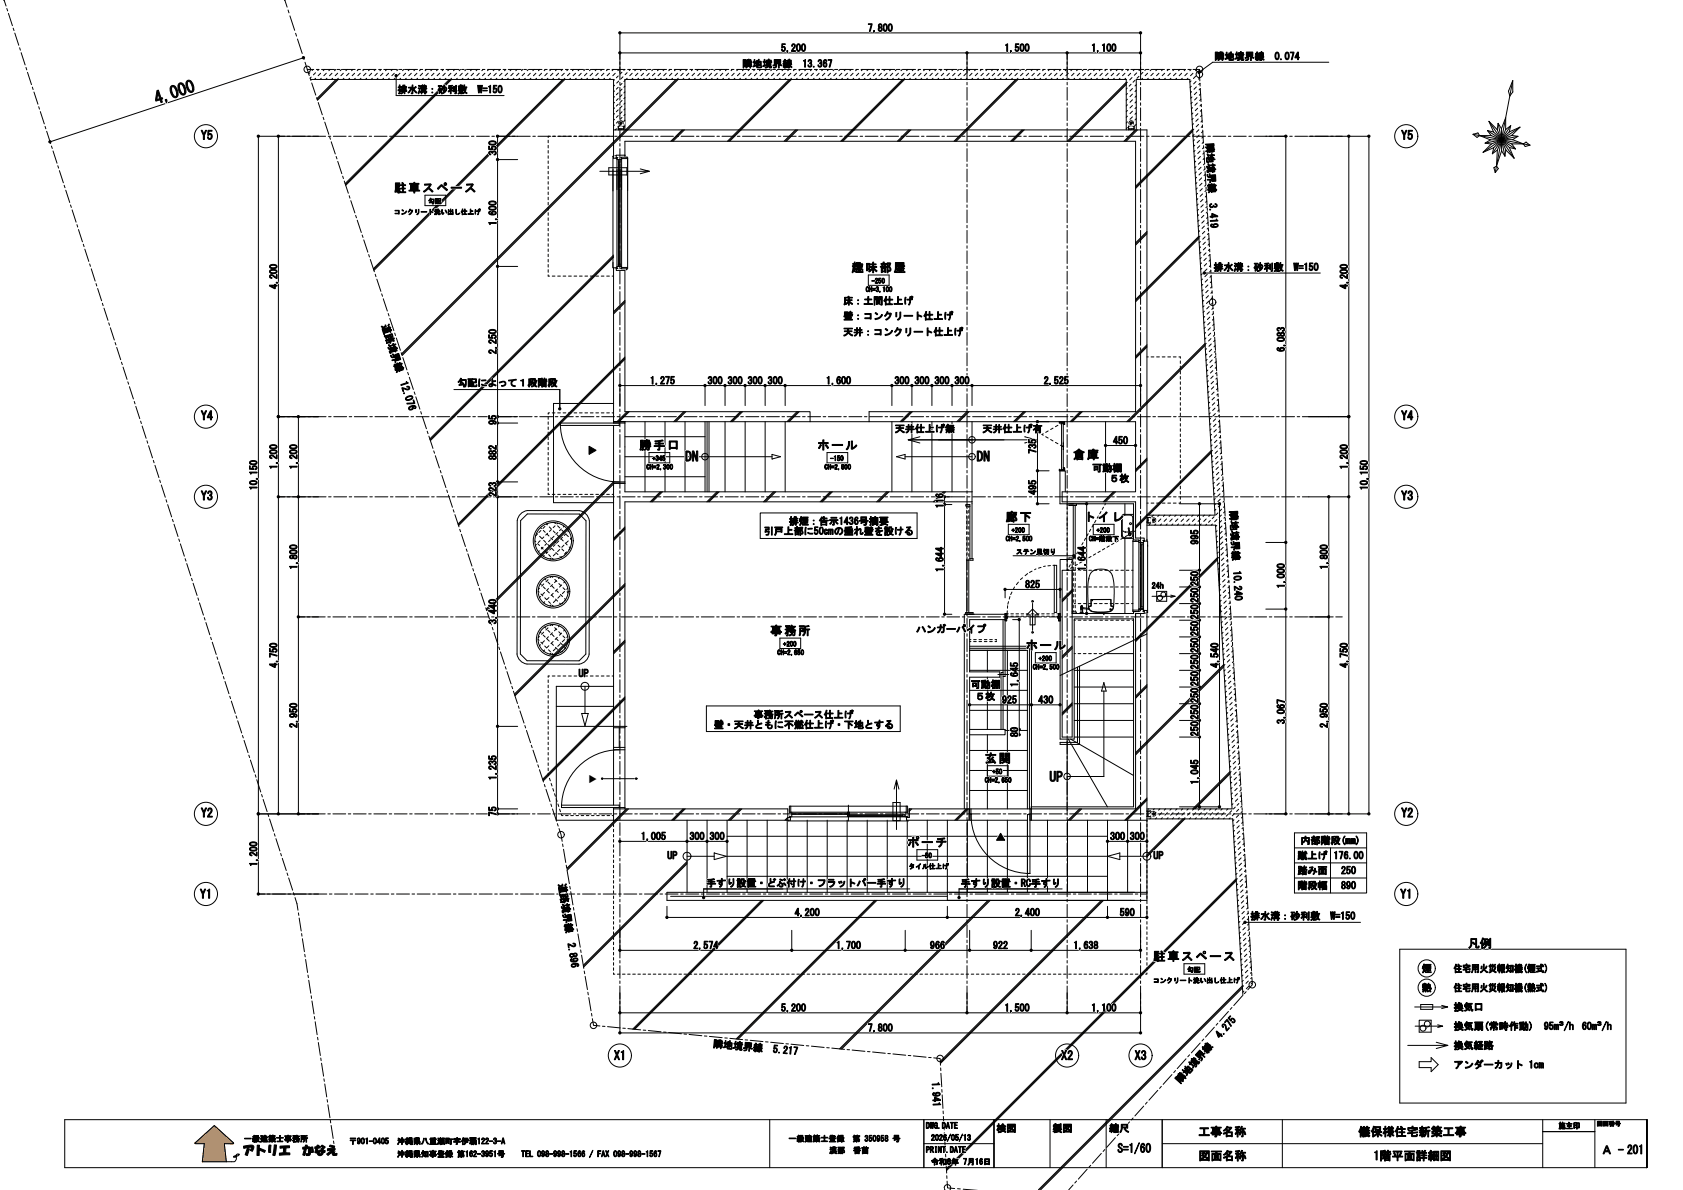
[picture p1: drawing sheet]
<svg xmlns="http://www.w3.org/2000/svg" width="420mm" height="297mm" viewBox="0 0 420 297" stroke-linecap="round" stroke-linejoin="round" font-family="sans-serif">
<defs><g id="words">
<text font-size="4.2" fill="#fff" x="39.2" y="26.1" transform="rotate(-18 39.2 26.1)">4,,000</text>
<g font-size="3.3" fill="#fff">
<text x="171.2" y="115.2">DN</text>
<text x="243.9" y="115.2">DN</text>
<text x="262.1" y="195.1">UP</text>
</g>
<g font-size="3" fill="#fff">
<text x="50.3" y="34.9">Y5</text>
<text x="349.9" y="34.9">Y5</text>
<text x="98.5" y="48">駐車スペース</text>
<text x="212.7" y="67.9">趣味部屋</text>
<text x="50.3" y="104.9">Y4</text>
<text x="349.9" y="104.9">Y4</text>
<text x="159.7" y="112.2">勝手口</text>
<text x="204.2" y="112.2">ホール</text>
<text x="268" y="114.6">倉庫</text>
<text x="50.3" y="124.9">Y3</text>
<text x="349.9" y="124.9">Y3</text>
<text x="251.2" y="130.1">廊下</text>
<text x="270.6" y="130.1">トイレ</text>
<text x="192.4" y="158.5">事務所</text>
<text x="256.2" y="162.1">ホール</text>
<text x="245.9" y="190.4">玄関</text>
<text x="50.3" y="204">Y2</text>
<text x="349.9" y="204">Y2</text>
<text x="226.6" y="211.3">ポーチ</text>
<text x="50" y="224.3">Y1</text>
<text x="349.7" y="224.3">Y1</text>
<text x="288" y="239.8">駐車スペース</text>
<text x="366.5" y="236.6">凡例</text>
<text x="153.4" y="264.6">X1</text>
<text x="265" y="264.6">X2</text>
<text x="283.4" y="264.6">X3</text>
<text x="279.1" y="287.7">S=1/60</text>
<text x="299.2" y="283.6">工事名称</text>
<text x="339.2" y="283.6">儀保様住宅新築工事</text>
<text x="60.7" y="288.2">アトリエ　かなえ</text>
<text x="299.3" y="289.6">図面名称</text>
<text x="343" y="289.6">1階平面詳細図</text>
<text x="399.8" y="288.1">Ａ - 201</text>
</g>
<g font-size="2.5" fill="#fff">
<text x="216.7" y="7.9">7,800</text>
<text x="185.4" y="16.8">隣地境界線　13.367</text>
<text x="195.1" y="12.9">5,200</text>
<text x="250.9" y="12.9">1,500</text>
<text x="272.5" y="12.9">1,100</text>
<text x="303.3" y="15">隣地境界線　0.074</text>
<text x="99.3" y="23.3">排水溝：砂利敷　W=150</text>
<text x="301" y="35.7" transform="rotate(87 301 35.7)">隣地境界線　3.419</text>
<text x="124" y="38.8" transform="rotate(-90 124 38.8)">350</text>
<text x="124" y="56.3" transform="rotate(-90 124 56.3)">1,,600</text>
<text x="303" y="67.6">排水溝：砂利敷　W=150</text>
<text x="69.3" y="72.2" transform="rotate(-90 69.3 72.2)">4,,200</text>
<text x="210.6" y="76">床：土間仕上げ</text>
<text x="336.5" y="72.2" transform="rotate(-90 336.5 72.2)">4,,200</text>
<text x="95.2" y="81.2" transform="rotate(72 95.2 81.2)">道路境界線　12.076</text>
<text x="210.6" y="79.8">壁：コンクリート仕上げ</text>
<text x="210.6" y="83.8">天井：コンクリート仕上げ</text>
<text x="124" y="88.4" transform="rotate(-90 124 88.4)">2,,250</text>
<text x="320.8" y="87.9" transform="rotate(-90 320.8 87.9)">6,,083</text>
<text x="162.4" y="95.9">1,275</text>
<text x="176.7" y="95.9">300</text>
<text x="181.7" y="95.9">300</text>
<text x="186.7" y="95.9">300</text>
<text x="191.7" y="95.9">300</text>
<text x="206.3" y="95.9">1,600</text>
<text x="223.4" y="95.9">300</text>
<text x="228.4" y="95.9">300</text>
<text x="233.4" y="95.9">300</text>
<text x="238.4" y="95.9">300</text>
<text x="260.7" y="95.9">2,525</text>
<text x="114.3" y="96.5">勾配によって１段階段</text>
<text x="124" y="106.1" transform="rotate(-90 124 106.1)">95</text>
<text x="223.5" y="107.9">天井仕上げ無</text>
<text x="245.4" y="107.9">天井仕上げ有</text>
<text x="147.1" y="111.2" transform="rotate(90 147.1 111.2)">▲</text>
<text x="258.8" y="113.3" transform="rotate(-90 258.8 113.3)">735</text>
<text x="277.9" y="110.9">450</text>
<text x="69.3" y="117.2" transform="rotate(-90 69.3 117.2)">1,,</text>
<text x="69.3" y="115.8" transform="rotate(-90 69.3 115.8)">,200</text>
<text x="69.3" y="117.1" transform="rotate(-90 69.3 117.1)">1,200</text>
<text x="74.3" y="117.2" transform="rotate(-90 74.3 117.2)">1,,200</text>
<text x="124" y="114.9" transform="rotate(-90 124 114.9)">882</text>
<text x="272.7" y="117.7">可動棚</text>
<text x="336.5" y="117.2" transform="rotate(-90 336.5 117.2)">1,,200</text>
<text x="64.1" y="122.4" transform="rotate(-90 64.1 122.4)">10,150</text>
<text x="124" y="124.1" transform="rotate(-90 124 124.1)">223</text>
<text x="258.8" y="123.6" transform="rotate(-90 258.8 123.6)">495</text>
<text x="277" y="120.3">５枚</text>
<text x="341.4" y="122.4" transform="rotate(-90 341.4 122.4)">10,150</text>
<text x="197" y="131">排煙：告示1436号摘要</text>
<text x="235.6" y="126.9" transform="rotate(-90 235.6 126.9)">116</text>
<text x="307" y="127.4" transform="rotate(87 307 127.4)">隣地境界線　10.240</text>
<text x="190.7" y="133.5">引戸上部に50㎝の垂れ壁を設ける</text>
<text x="299.2" y="136" transform="rotate(-90 299.2 136)">995</text>
<text x="74.3" y="142.2" transform="rotate(-90 74.3 142.2)">1,,800</text>
<text x="235.6" y="142.8" transform="rotate(-90 235.6 142.8)">1,,644</text>
<text x="271.1" y="142.6" transform="rotate(-90 271.1 142.6)">1,,644</text>
<text x="331.5" y="142.2" transform="rotate(-90 331.5 142.2)">1,800</text>
<text x="256" y="146.8">825</text>
<text x="299.2" y="146.3" transform="rotate(-90 299.2 146.3)">250</text>
<text x="320.8" y="146.9" transform="rotate(-90 320.8 146.9)">1,,000</text>
<text x="124" y="155.8" transform="rotate(-90 124 155.8)">3,,440</text>
<text x="299.2" y="153.4" transform="rotate(-90 299.2 153.4)">50</text>
<text x="299.2" y="154.7" transform="rotate(-90 299.2 154.7)">2</text>
<text x="299.2" y="150.5" transform="rotate(-90 299.2 150.5)">250</text>
<text x="228.8" y="157.9">ハンガーパイプ</text>
<text x="299.2" y="158.8" transform="rotate(-90 299.2 158.8)">250</text>
<text x="69.3" y="166.7" transform="rotate(-90 69.3 166.7)">4,,750</text>
<text x="299.2" y="163" transform="rotate(-90 299.2 163)">250</text>
<text x="299.2" y="167.2" transform="rotate(-90 299.2 167.2)">250</text>
<text x="304.2" y="166.7" transform="rotate(-90 304.2 166.7)">4,,540</text>
<text x="336.5" y="166.7" transform="rotate(-90 336.5 166.7)">4,,750</text>
<text x="144.5" y="169">UP</text>
<text x="242.4" y="171.8">可動棚</text>
<text x="254.2" y="171.5" transform="rotate(-90 254.2 171.5)">1,,645</text>
<text x="299.2" y="171.3" transform="rotate(-90 299.2 171.3)">250</text>
<text x="188.2" y="179.3">事務所スペース仕上げ</text>
<text x="243.5" y="174.7">５枚</text>
<text x="250.2" y="175.6">925</text>
<text x="259.3" y="175.6">430</text>
<text x="299.2" y="175.5" transform="rotate(-90 299.2 175.5)">250</text>
<text x="299.2" y="179.7" transform="rotate(-90 299.2 179.7)">250</text>
<text x="74.3" y="181.7" transform="rotate(-90 74.3 181.7)">2,,950</text>
<text x="178.3" y="181.8">壁・天井ともに不燃仕上げ・下地とする</text>
<text x="254.2" y="184" transform="rotate(-90 254.2 184)">80</text>
<text x="299.2" y="183.8" transform="rotate(-90 299.2 183.8)">250</text>
<text x="320.8" y="180.8" transform="rotate(-90 320.8 180.8)">3,,067</text>
<text x="331.5" y="181.7" transform="rotate(-90 331.5 181.7)">2,,950</text>
<text x="124" y="194.8" transform="rotate(-90 124 194.8)">1,,</text>
<text x="124" y="193.4" transform="rotate(-90 124 193.4)">,235</text>
<text x="124" y="194.6" transform="rotate(-90 124 194.6)">1,235</text>
<text x="147.2" y="193.3" transform="rotate(90 147.2 193.3)">▲</text>
<text x="299.2" y="195.9" transform="rotate(-90 299.2 195.9)">1,,045</text>
<text x="124" y="202.6" transform="rotate(-90 124 202.6)">5</text>
<text x="124" y="203.8" transform="rotate(-90 124 203.8)">7</text>
<text x="160.1" y="209.7">1,005</text>
<text x="172.2" y="209.7">300</text>
<text x="177.2" y="209.7">300</text>
<text x="248.6" y="209.9">▲</text>
<text x="277.2" y="209.7">300</text>
<text x="282.1" y="209.7">300</text>
<text x="166.7" y="214.5">UP</text>
<text x="288" y="214.5">UP</text>
<text x="324" y="214.5">蹴上げ</text>
<text x="324.7" y="210.7">内部階段(mm)</text>
<text x="333" y="214.5">176.00</text>
<text x="64.3" y="216.3" transform="rotate(-90 64.3 216.3)">1,,200</text>
<text x="139.4" y="220.6" transform="rotate(81 139.4 220.6)">道路境界線　2.896</text>
<text x="176.4" y="221.3">手すり設置・どぶ付け・フラットバー手すり</text>
<text x="239.9" y="221.4">手すり設置・RC手すり</text>
<text x="324" y="218.2">踏み面</text>
<text x="324" y="222">階段幅</text>
<text x="334.9" y="218.2">250</text>
<text x="334.9" y="222">890</text>
<text x="198.5" y="228.7">4,200</text>
<text x="253.5" y="228.7">2,400</text>
<text x="279.6" y="228.7">590</text>
<text x="312.2" y="229.6">排水溝：砂利敷　W=150</text>
<text x="173.2" y="236.9">2,574</text>
<text x="208.8" y="236.9">1,700</text>
<text x="232.2" y="236.9">966</text>
<text x="248" y="236.9">922</text>
<text x="268.1" y="236.9">1,638</text>
<text x="355" y="242.7">煙</text>
<text x="363" y="242.7">住宅用火災報知機(煙式)</text>
<text x="355" y="247.5">熱</text>
<text x="363" y="247.5">住宅用火災報知機(熱式)</text>
<text x="195.1" y="252.5">5,200</text>
<text x="216.7" y="257.5">7,800</text>
<text x="250.9" y="252.5">1,500</text>
<text x="272.5" y="252.5">1,100</text>
<text x="363" y="252.3">換気口</text>
<text x="363" y="256.9">換気扇(常時作動)　95m</text>
<text x="363" y="257.1">換気扇(常時作動)　95m /h</text>
<text x="395" y="257.1">60m /h</text>
<text x="177.9" y="261.3" transform="rotate(5 177.9 261.3)">隣地境界線　5.217</text>
<text x="363" y="261.9">換気経路</text>
<text x="363" y="266.7">アンダーカット 1cm</text>
<text x="232.6" y="271.3" transform="rotate(87 232.6 271.3)">.</text>
<text x="232.7" y="270.1" transform="rotate(87 232.7 270.1)">1.941</text>
<text x="232.7" y="270" transform="rotate(87 232.7 270)">1..941</text>
<text x="294.5" y="270.6" transform="rotate(-48 294.5 270.6)">隣地境界線　4.275</text>
<text x="248.8" y="282.6">検図</text>
<text x="262.8" y="282.6">製図</text>
<text x="277" y="282.6">縮尺</text>
</g>
<g font-size="2" fill="#fff">
<text x="287.6" y="146.9">24h</text>
<text x="231.2" y="281.7">DWG.DATE</text>
<text x="389.2" y="281.7">施主印</text>
<text x="61" y="285">一級建築士事務所</text>
<text x="87.2" y="285.6">〒901-0405　沖縄県八重瀬町字伊覇122-3-A</text>
<text x="196.9" y="285">一級建築士登録　第 350958 号</text>
<text x="207.1" y="287.9">漢那　香苗</text>
<text x="231.2" y="287.7">PRINT.DATE</text>
<text x="232.5" y="284.7">2026/05/13</text>
<text x="87.2" y="288.8">沖縄県知事登録 第162-3951号　　TEL 098-998-1566 / FAX 098-998-1567</text>
<text x="232.5" y="290.7">令和8年 7月16日</text>
</g>
<g font-size="1.7" fill="#fff">
<text x="98.4" y="53.5">コンクリート洗い出し仕上げ</text>
<text x="107" y="50.8">勾配</text>
<text x="217.6" y="70.7">-250</text>
<text x="216.2" y="72.9">CH=3,100</text>
<text x="161.4" y="117.2">CH=2,300</text>
<text x="162.9" y="115">+345</text>
<text x="205.9" y="117.2">CH=2,800</text>
<text x="207.3" y="115">-150</text>
<text x="251.1" y="135.1">CH=2,500</text>
<text x="252.6" y="133">+200</text>
<text x="271.9" y="135.1">CH=階段下</text>
<text x="273.8" y="133">+200</text>
<text x="253.7" y="138.3">ステン見切り</text>
<text x="195.6" y="161.4">+200</text>
<text x="194.1" y="163.5">CH=2,650</text>
<text x="257.9" y="167.1">CH=2,500</text>
<text x="259.3" y="165">+200</text>
<text x="245.9" y="195.3">CH=2,650</text>
<text x="247.8" y="193.2">+50</text>
<text x="230.2" y="214.2">-50</text>
<text x="226.9" y="216.9">タイル仕上げ</text>
<text x="287.9" y="245.3">コンクリート洗い出し仕上げ</text>
<text x="296.4" y="242.7">勾配</text>
</g>
<text font-size="1.5" fill="#fff" x="398.7" y="281">図面番号</text>
<g font-size="1.2" fill="#fff">
<text x="389.2" y="256">3</text>
<text x="398.7" y="256">3</text>
</g>
</g></defs>
<g fill="#9aff9a" stroke="#9aff9a" stroke-width=".25">
<path d="M58.8 288.5l-.1 .3z" fill-rule="evenodd"/>
<path d="M58.6 288.5h.2l-.2 .4z" fill-rule="evenodd"/>
<path d="M58.5 288.6l.1-.1v.4z" fill-rule="evenodd"/>
<path d="M58.3 288.7l.2-.1v.2h-.2z" fill-rule="evenodd"/>
<path d="M59 288.2l.4 .3-.5 .1z" fill-rule="evenodd"/>
<path d="M59 288.2l.6 .1-.2 .2z" fill-rule="evenodd"/>
<path d="M59.1 288.2l.7-.1-.2 .2z" fill-rule="evenodd"/>
<path d="M59.3 288.1h.5z" fill-rule="evenodd"/>
</g>
<path d="M48.7 285.2v.3" fill="none" stroke="#c89191" stroke-width=".25"/>
<g fill="#ff8000" stroke="#ff8000" stroke-width=".25">
<path d="M48.8 285.2v.2z"/>
<path d="M58.3 285.2v.2z"/>
<path d="M50.5 290l5.5-4.5 .5 4.5z"/>
<path d="M53.5 281l4.8 4.2v.3z"/>
<path d="M48.8 285.2l4.7-4.2 4.8 4.5z"/>
<path d="M48.8 285.2l9.5 .3h-9.5z"/>
<path d="M51 285.5h5l-5.5 4.5z"/>
</g>
<g fill="none" stroke="#000" stroke-width=".25">
<path d="M1 0l.5 1.5M71.1 0l.6 1.8M1.7 2.1l.2 .6M2.1 3.3l1 3.1M3.3 7l.2 .6M3.7 8.3l1 3M4.9 11.9l.2 .6M5.3 13.1l1 3.1M6.5 16.8l.2 .6M6.9 18.1l1 3M71.9 2.5l.2 .7M72.4 4l1.2 3.6"/>
<path d="M73.8 8.3l.2 .7M74.3 9.7l1.1 3.7M75.7 14.1l.2 .7M75.8 14.4l-63.3 21M76.1 15.5l.6 1.8M76.7 17.3l.5 1.6M76.7 17.3h1.6M76.8 17.3l-.1 .1M77.4 18.2l-.3 .2M77.4 19.5l.2 .6M77.5 19.8h75.7M77.7 19.2l-.3 .3"/>
<path d="M78.2 17.3l-.3 .3M78.8 18.2l-.6 .5M78.8 19.5l-.3 .3M79 17.3h.6l-.3 .3M80 18.3l-.6 .6M80.2 19.5l-.3 .3M80.3 17.3h3.2M81 17.3l-.3 .4M81.5 18.3l-.7 .6M81.6 19.5l-.3 .3M82.4 17.3l-.3 .4M82.9 18.3l-.6 .6"/>
<path d="M83 19.5l-.2 .3M83.9 17.3l-.4 .4M83.9 19.8l-4.8 4.8M84.1 17.3h.7M84.3 18.3l-.6 .6M84.5 19.5l-5.3 5.3M84.5 19.8l-5.2 5.2M85.3 17.3l-.4 .4M85.5 17.3h3.2M85.7 18.3l-.6 .6M85.9 19.5l-.3 .3M86.7 17.3l-.4 .4"/>
<path d="M87.1 18.3l-.6 .6M87.3 19.5l-.3 .3M88.1 17.3l-.3 .4M88.5 18.3l-.6 .6M88.7 19.5l-.3 .3M89.3 17.3h.7M89.5 17.3l-.3 .4M89.9 18.3l-.6 .6M90.1 19.5l-.3 .3M90.6 17.3h3.3M90.9 17.3l-.3 .4M91.4 18.3l-.6 .6"/>
<path d="M91.5 19.5l-.3 .3M92.3 17.3l-.3 .4M92.8 18.3l-.6 .6M93 19.5l-.3 .3M93.8 17.3l-.4 .4M94.2 18.3l-.6 .6M94.3 19.5l-.2 .3M94.5 17.3h.7l-.4 .4M95.6 18.3l-.6 .6M95.8 19.5l-.3 .3M95.8 17.3h3.2M96.6 17.3l-.4 .4"/>
<path d="M97 18.3l-.6 .6M97.2 19.5l-.3 .3M98 17.3l-.3 .4M98.4 18.3l-.6 .6M98.6 19.5l-.3 .3M98.9 18.9v5h26.9M99.4 17.3l-.3 .4M99.7 17.3h.6M99.9 18.3l-.7 .6M100 19.5l-.3 .3M100.8 17.3l-.3 .4M101 17.3h3.2"/>
<path d="M101.3 18.3l-.6 .6M101.4 19.5l-.3 .3M102.2 17.3l-.3 .4M102.7 18.3l-.6 .6M102.8 19.5l-.3 .3M103.7 17.3l-.4 .4M104.1 18.3l-.6 .6M104.3 19.5l-.3 .3M104.9 17.3h.6M105.1 17.3l-.4 .4M105.5 18.3l-.6 .6M105.7 19.5l-.3 .3"/>
<path d="M106.2 17.3h3.2M106.5 17.3l-.4 .4M106.9 18.3l-.6 .6M107.1 19.5l-.3 .3M107.9 17.3l-.3 .4M108.3 18.3l-.6 .6M108.5 19.5l-.3 .3M109.3 17.3l-.3 .4M109.8 18.3l-.7 .6M109.9 19.5l-.3 .3M110.1 17.3h.6l-.3 .4M111.2 18.3l-.7 .6"/>
<path d="M111.3 19.5l-.3 .3M111.3 17.3h3.3M112.1 17.3l-.3 .4M112.2 19.8l-26 26M112.6 18.3l-.6 .6M112.7 19.8l-26.4 26.5M112.7 19.5l-26.5 26.6M113.5 17.3l-.3 .4M114 18.3l-.6 .6M114.2 19.5l-.3 .3M115 17.3l-.4 .4M115.2 17.3h.7"/>
<path d="M115.4 18.3l-.6 .6M115.6 19.5l-.3 .3M116.4 17.3l-.4 .4M116.5 17.3h3.3M116.8 18.3l-.6 .6M117 19.5l-.3 .3M117.8 17.3l-.3 .4M118.2 18.3l-.6 .6M118.4 19.5l-.3 .3M119.2 17.3l-.3 .4M119.6 18.3l-.6 .6M119.8 19.5l-.3 .3"/>
<path d="M120.4 17.3h.7M120.6 17.3l-.3 .4M121.1 18.3l-.7 .6M121.2 19.5l-.3 .3M121.7 17.3h3.3M122 17.3l-.3 .4M122.5 18.3l-.6 .6M122.6 19.5l-.2 .3M123.5 17.3l-.4 .4M123.9 18.3l-.6 .6M124 19.5l-.2 .3M124.9 17.3l-.4 .4"/>
<path d="M125.3 18.3l-.6 .6M125.5 19.5l-.3 .3M125.6 17.3h.7l-.3 .4M126.7 18.3l-.6 .6M126.9 17.3h3.2M126.9 19.5l-.3 .3M127.7 17.3l-.4 .4M128.1 18.3l-.6 .6M128.3 19.5l-.3 .3M129.1 17.3l-.3 .4M129.6 18.3l-.7 .6M129.7 19.5l-.3 .3"/>
<path d="M130.5 17.3l-.3 .4M130.8 17.3h.6M131 18.3l-.6 .6M131.1 19.5l-.3 .3M131.9 17.3l-.3 .4M132.1 17.3h3.2M132.4 18.3l-.6 .6M132.5 19.5l-.3 .3M133.4 17.3l-.4 .4M133.8 18.3l-.6 .6M134 19.5l-.3 .3M134.8 17.3l-.4 .4"/>
<path d="M135.2 18.3l-.6 .6M135.4 19.5l-.3 .3M136 17.3h.6M136.2 17.3l-.4 .4M136.6 18.3l-.6 .6M136.8 19.5l-.3 .3M137.3 17.3h3.2M137.6 17.3l-.3 .4M138 18.3l-.6 .6M138.2 19.5l-.3 .3M139 17.3l-.3 .4M139.5 18.3l-.7 .6"/>
<path d="M139.6 19.5l-.3 .3M140.4 17.3l-.3 .4M140.5 19.8l-47.3 47.3M140.9 18.3l-.7 .6M141 19.5l-47.7 47.8M141 19.8l-47.6 47.7M141.1 17.3h.7M141.8 17.3l-.3 .4M142.3 18.3l-.6 .6M142.4 17.3h3.3M142.4 19.5l-.3 .3M143.2 17.3l-.3 .4"/>
<path d="M143.7 18.3l-.6 .6M143.9 19.5l-.3 .3M144.7 17.3l-.4 .4M145.1 18.3l-.6 .6M145.3 19.5l-.3 .3M146.1 17.3l-.4 .4M146.3 17.3h.7M146.5 18.3l-.6 .6M146.7 19.5l-.3 .3M147.5 17.3l-.3 .4M147.6 17.3h3.2M147.9 18.3l-.6 .6"/>
<path d="M148.1 19.5l-.3 .3M148.9 17.3l-.3 .4M149.3 18.3l-.6 .6M149.5 19.5l-.3 .3M150.3 17.3l-.3 .4M150.8 18.3l-.7 .6M150.9 19.5l-.3 .3M151.5 17.3h.7M151.7 17.3l-.3 .4M152.2 18.3l-.6 .6M152.3 19.5l-.2 .3M152.8 17.3h3.2"/>
<path d="M153.2 17.3l-.4 .4M153.2 19.8v19.7l1.1-.2M153.4 19.9l-.2 .2M153.6 18.3l-.6 .6M154.3 19l-.4 .4M154.6 17.3l-.4 .4M154.8 14.8v-1.6h86.6v1.6M154.8 19.9v-11.7h129.9v11.7M155.3 18l-.5 .5M155.5 19.2l-.5 .5M156 17.3l-.3 .3M156 19.8v12.6"/>
<path d="M156 19.8h125.2M156.6 18.1l-.5 .5M156.6 19.5l-.3 .3M156.7 17.3h.6M157.4 17.3l-.3 .3M157.8 18.3l-.6 .6M158 17.3h3.2M158 19.5l-.3 .3M158.8 17.3l-.3 .4M159.2 18.3l-.6 .6M159.4 19.5l-.3 .3M160.2 17.3l-.3 .4"/>
<path d="M160.7 18.3l-.6 .6M160.8 19.5l-.3 .3M161.6 17.3l-.3 .4M161.9 17.3h.6M162.1 18.3l-.6 .6M162.2 19.5l-.3 .3M163.1 17.3l-.4 .4M163.2 17.3h3.2M163.5 18.3l-.6 .6M163.6 19.5l-.2 .3M164.5 17.3l-.4 .4M164.9 18.3l-.6 .6"/>
<path d="M165.1 19.5l-.3 .3M165.9 17.3l-.4 .4M166.3 18.3l-.6 .6M166.5 19.5l-.3 .3M167 17.3h.7M167.3 17.3l-.3 .4M167.7 18.3l-.6 .6M167.9 19.5l-.3 .3M168.3 17.3h3.2l-.3 .4M168.7 17.3l-.3 .4M168.8 19.8l-15.6 15.6M169 19.8l-12.6 12.6"/>
<path d="M169.2 18.3l-.7 .6M169.3 19.5l-.3 .3M169.3 19.8l-16.1 16.2M170.1 17.3l-.3 .4M170.6 18.3l-.6 .6M170.7 19.5l-.3 .3M172 18.3l-.6 .6M172.1 19.5l-.3 .3M172.2 17.3h.7M172.9 17.3l-.3 .4M173.4 18.3l-.6 .6M173.5 17.3h3.3"/>
<path d="M173.6 19.5l-.3 .3M174.4 17.3l-.4 .4M174.8 18.3l-.6 .6M175 19.5l-.3 .3M175.8 17.3l-.4 .4M176.2 18.3l-.6 .6M176.4 19.5l-.3 .3M177.2 17.3l-.3 .4M177.4 17.3h.6M177.6 18.3l-.6 .6M177.8 19.5l-.3 .3M178.6 17.3l-.3 .4"/>
<path d="M178.7 17.3h3.2M179.1 18.3l-.7 .6M179.2 19.5l-.3 .3M180 17.3l-.3 .4M180.5 18.3l-.7 .6M180.6 19.5l-.3 .3M181.4 17.3l-.3 .4M181.9 18.3l-.6 .6M182 19.5l-.3 .3M182.6 17.3h.6M182.8 17.3l-.3 .4M183.3 18.3l-.6 .6"/>
<path d="M183.5 19.5l-.3 .3M183.9 17.3h3.2l-.3 .4M184.3 17.3l-.4 .4M184.7 18.3l-.6 .6M184.9 19.5l-.3 .3M185.7 17.3l-.4 .4M186.1 18.3l-.6 .6M186.3 19.5l-.3 .3M187.5 18.3l-.6 .6M187.7 19.5l-.3 .3M187.8 17.3h.6M188.5 17.3l-.3 .4"/>
<path d="M188.9 18.3l-.6 .6M189 17.3h3.3M189.1 19.5l-.3 .3M189.9 17.3l-.3 .4M190.4 18.3l-.7 .6M190.5 19.5l-.3 .3M191.3 17.3l-.3 .4M191.8 18.3l-.6 .6M191.9 19.5l-.2 .3M192.8 17.3l-.4 .4M192.9 17.3h.7M193.2 18.3l-.6 .6"/>
<path d="M193.3 19.5l-.3 .3M194.2 17.3l-.4 .4M194.2 17.3h3.3M194.6 18.3l-.6 .6M194.8 19.5l-.3 .3M195.6 17.3l-.4 .4M196 18.3l-.6 .6M196.2 19.5l-.3 .3M197 17.3l-.4 .4M197 19.8l-15.4 15.5M197.3 19.8l-15.4 15.5M197.4 18.3l-.6 .6"/>
<path d="M197.6 19.5l-.3 .3M197.6 19.8l-12.6 12.6M198.1 17.3h.7M198.4 17.3l-.3 .4M198.8 18.3l-.6 .6M199 19.5l-.3 .3M199.4 17.3h3.3l-.4 .4M199.8 17.3l-.3 .4M200.3 18.3l-.6 .6M200.4 19.5l-.3 .3M201.2 17.3l-.3 .4M201.7 18.3l-.6 .6"/>
<path d="M201.8 19.5l-.3 .3M203.1 18.3l-.6 .6M203.3 19.5l-.3 .3M203.3 17.3h.7M204.1 17.3l-.4 .4M204.5 18.3l-.6 .6M204.6 17.3h3.2M204.7 19.5l-.3 .3M205.5 17.3l-.4 .4M205.9 18.3l-.6 .6M206.1 19.5l-.3 .3M206.9 17.3l-.3 .4"/>
<path d="M207.3 18.3l-.6 .6M207.5 19.5l-.3 .3M208.3 17.3l-.3 .4M208.5 17.3h.6M208.8 18.3l-.7 .6M208.9 19.5l-.3 .3M209.7 17.3l-.3 .4M209.8 17.3h3.2M210.2 18.3l-.7 .6M210.3 19.5l-.3 .3M211.1 17.3l-.3 .4M211.6 18.3l-.7 .6"/>
<path d="M211.7 19.5l-.3 .3M212.5 17.3l-.3 .4M213 18.3l-.6 .6M213.1 19.5l-.3 .3M213.7 17.3h.6M213.9 17.3l-.3 .4M214.4 18.3l-.6 .6M214.6 19.5l-.3 .3M215 17.3h3.2l-.3 .4M215.4 17.3l-.4 .4M215.8 18.3l-.6 .6M216 19.5l-.3 .3"/>
<path d="M216.8 17.3l-.4 .4M217.2 18.3l-.6 .6M217.4 19.5l-.3 .3M218.6 18.3l-.6 .6M218.8 19.5l-.3 .3M218.9 17.3h.6M219.6 17.3l-.3 .4M220 18.3l-.6 .6M220.1 17.3h3.3M220.2 19.5l-.3 .3M221 17.3l-.3 .4M221.5 18.3l-.7 .6"/>
<path d="M221.6 19.5l-.3 .3M222.4 17.3l-.3 .4M222.9 18.3l-.6 .6M223 19.5l-.3 .3M223.8 17.3l-.3 .4M224 17.3h.7M224.3 18.3l-.6 .6M224.4 19.5l-.3 .3M225.3 17.3l-.4 .4M225.3 19.8l-15.4 15.5M225.3 17.3h3.3M225.7 18.3l-.6 .6"/>
<path d="M225.9 19.5l-15.7 15.8M225.9 19.8l-15.5 15.5M226.7 17.3l-.4 .4M227.1 18.3l-.6 .6M227.3 19.5l-.3 .3M228.1 17.3l-.4 .4M228.5 18.3l-.6 .6M228.7 19.5l-.3 .3M229.2 17.3h.7M229.5 17.3l-.3 .4M229.9 18.3l-.6 .6M230.1 19.5l-.3 .3"/>
<path d="M230.5 17.3h3.2l-.3 .4M230.9 17.3l-.3 .4M231.4 18.3l-.7 .6M231.5 19.5l-.3 .3M232.3 17.3l-.3 .4M232.8 18.3l-.7 .6M232.9 19.5l-.3 .3M234.2 18.3l-.6 .6M234.3 19.5l-.3 .3M234.4 17.3h.6M235.2 17.3l-.4 .4M235.6 18.3l-.6 .6"/>
<path d="M235.7 17.3h3.2M235.8 19.5l-.3 .3M236.6 17.3l-.4 .4M237 18.3l-.6 .6M237.2 19.5l-.3 .3M238 17.3l-.4 .4M238.4 18.3l-.6 .6M238.6 19.5l-.3 .3M239.4 17.3l-.3 .4M239.6 17.3h.6M239.8 18.3l-.6 .6M240 19.5l-.3 .3"/>
<path d="M241.2 18.3l-.6 .6M241.4 19.5l-.3 .3M241.4 15.5v.6M241.4 16.7v3.2M242.2 17.3l-.3 .4M242.7 18.3l-.6 .6M242.8 19.5l-.3 .3M243.6 17.3l-.3 .4M244.1 18.3l-.6 .6M244.1 17.3h-3.3l-.3 .4M244.3 19.5l-.3 .3M244.7 17.3h.7"/>
<path d="M245.1 17.3l-.4 .4M245.5 18.3l-.6 .6M245.7 19.5l-.3 .3M246.1 17.3h3.2l-.3 .4M246.5 17.3l-.4 .4M246.9 18.3l-.6 .6M247.1 19.5l-.3 .3M247.9 17.3l-.3 .4M248.3 18.3l-.6 .6M248.5 19.5l-.3 .3M249.7 18.3l-.6 .6M249.9 19.5l-.3 .3"/>
<path d="M249.9 17.3h.7M250.7 17.3l-.3 .4M251.2 18.3l-.7 .6M251.2 17.3h3.3M251.3 19.5l-.3 .3M252.1 17.3l-.3 .4M252.6 18.3l-.6 .6M252.7 19.5l-.3 .3M253.5 17.3l-.3 .4M253.6 19.8l-12.6 12.6M253.9 19.8l-15.5 15.5M254 18.3l-.6 .6"/>
<path d="M254.1 19.5l-.3 .3M254.2 19.8l-15.5 15.5M255 17.3l-.4 .4M255.1 17.3h.6M255.4 18.3l-.6 .6M255.6 19.5l-.3 .3M256.8 18.3l-.6 .6M257 19.5l-.3 .3M257.8 17.3l-.4 .4M258.2 18.3l-.6 .6M258.4 19.5l-.3 .3M259.2 17.3l-.3 .4"/>
<path d="M259.6 17.3h-3.2l-.4 .4M259.6 18.3l-.6 .6M259.8 19.5l-.3 .3M260.3 17.3h.6M260.6 17.3l-.3 .4M261.1 18.3l-.7 .6M261.2 19.5l-.3 .3M261.6 17.3h3.2M262 17.3l-.3 .4M262.5 18.3l-.7 .6M262.6 19.5l-.3 .3M263.5 17.3l-.4 .4"/>
<path d="M263.9 18.3l-.6 .6M264 19.5l-.3 .3M264.8 17.3l-.3 .4M265.3 18.3l-.6 .6M265.5 17.3h.6M265.5 19.5l-.3 .3M266.3 17.3l-.4 .4M266.4 14.8v-1.6h-25v5M266.4 15.5v.6M266.4 16.7v3.2M266.7 18.3l-.6 .6M266.8 17.3h3.2"/>
<path d="M266.9 19.5l-.3 .3M267.7 17.3l-.4 .4M268.1 18.3l-.6 .6M268.3 19.5l-.3 .3M269.1 17.3l-.3 .4M269.5 18.3l-.6 .6M269.7 19.5l-.3 .3M270.5 17.3l-.3 .4M270.6 17.3h.7M270.9 18.3l-.6 .6M271.1 19.5l-.3 .3M272.4 18.3l-.7 .6"/>
<path d="M272.5 19.5l-.3 .3M273.3 17.3l-.3 .4M273.8 18.3l-.6 .6M273.9 19.5l-.2 .3M274.8 17.3l-.4 .4M275.2 17.3h-3.3l-.3 .4M275.2 18.3l-.6 .6M275.4 19.5l-.3 .3M275.8 17.3h.7M276.2 17.3l-.4 .4M276.6 18.3l-.6 .6M276.8 19.5l-.3 .3"/>
<path d="M277.1 17.3h3.3M277.6 17.3l-.3 .4M278 18.3l-.6 .6M278.2 19.5l-.3 .3M279 17.3l-.3 .4M279.4 18.3l-.6 .6M279.6 19.5l-.3 .3M280.4 17.3l-.3 .4M280.8 18.3l-.6 .6M281 17.3h.7M281 19.5l-.3 .3M281.2 19.8v12.6"/>
<path d="M281.8 17.3l-.3 .4M282.3 18.3l-.6 .6M282.3 17.3h3.2M282.6 19.4l-.6 .5M283.2 17.3l-.3 .4M283.7 19.8h13.3l6.3 108.8h-17M283.7 19.8v12.6M283.8 18.2l-.6 .6M284.3 19.1l-.4 .4M284.7 17.3l-.4 .3M284.7 13.2h-18.3v5M284.8 13.2l-.1 1.6"/>
<path d="M285.3 19.5l-.3 .3M285.3 18.1l-.5 .5M286.1 17.3l-.3 .3M286.2 17.3h.6M286.5 18.3l-.6 .6M286.7 19.5l-.3 .3M287.9 18.3l-.6 .6M288.1 19.5l-.3 .3M288.9 17.3l-.3 .4M289.3 18.3l-.6 .6M289.5 19.5l-.3 .3M290.3 17.3l-.3 .4"/>
<path d="M290.7 17.3h-3.2l-.4 .4M290.8 18.3l-.7 .6M290.9 19.5l-.3 .3M291.4 17.3h.6M291.7 17.3l-.3 .4M292.2 18.3l-.6 .6M292.3 19.5l-.3 .3M292.7 17.3h3.2M293.1 17.3l-.3 .4M293.6 18.3l-.6 .6M293.7 19.5l-.3 .3M294.6 17.3l-.4 .4"/>
<path d="M295 18.3l-.6 .6M295.2 19.5l-.3 .3M296 17.3l-.4 .4M296.4 18.3l-.6 .6M296.6 17.3h.6M296.6 19.5l-.3 .3M297.4 17.3l-.4 .4M297.8 18.3l-.6 .6M297.8 17.3h1.7v.4M298.5 19l-.6 .6M298.8 17.3l-.3 .4M299.4 18.1l-.3 .3"/>
<path d="M299.4 18.2l.1 2M299.5 17.9l-.1 .1M299.5 19.5l-.3 .2M331.7 15.5h-28.9l-3.3 2.4M8.1 21.7l.2 .7M8.5 23l1 3M9.7 26.6l.2 .6M10.1 27.9l1 3M11.2 31.5l.2 .7M11.7 32.8l.9 3M12.8 36.4l.2 .7M13.2 37.7l1 3"/>
<path d="M69.5 34v169.2M77.8 20.7l1 3M79 24.4l.2 .6M79.4 25.6l1.1 3.1M80.7 29.3l.2 .6M81.1 30.5l1 3M81.3 34h-16.8v189.2h17.1M81.9 34h.7M82.3 34.2l.2 .6M82.7 35.4l1 3M83.2 34h3.2M83.9 39.1l.2 .6"/>
<path d="M87 34h.7M88.3 34h3.2M92.1 34h.7M93.4 34h3.2M97.3 34h.6M98.5 34h3.2M102.4 34h.6M103.6 34h3.2M107.5 34h.6M108.7 34h3.2M112.6 34h.6M113.9 34h3.1"/>
<path d="M117.7 34h.6M119 34h3.2M122.8 34h.6M124.1 34h8.3M124.2 39.8h5M124.2 34v169.2M133 34h.7M134.3 34h3.2M136.9 34v.4M136.9 35v.6M136.9 36.3v.6M136.9 37.6v.6"/>
<path d="M136.9 38.9v.6M137.9 34h.9M139.2 34h3.4M144 34h-.8M148.1 34h-3.6M149.4 34h-1.1M153.2 39h-.2v8.7M153.2 34h-3.6M153.2 32.4h133.1v102.7h-.6M153.2 36l-52.8 52.7M153.2 35.7l-52.9 52.8M153.2 35.4l-52.9 52.9"/>
<path d="M153.4 31.2l-.2 .2M153.4 29.8l-.2 .2M153.4 28.4l-.2 .2M153.4 26.9l-.2 .3M153.4 25.5l-.2 .3M153.4 24.1l-.2 .3M153.4 22.7l-.2 .2M153.4 21.3l-.2 .2M153.4 34h.7M153.5 38.8h.1M153.8 38.8h.1M153.9 32.1l-.3 .3"/>
<path d="M154 39.8v7.5M154.3 30.3l-.4 .4M154.3 28.9l-.4 .4M154.3 27.4l-.4 .5M154.3 26l-.4 .5M154.3 24.6l-.4 .5M154.3 23.2l-.4 .5M154.3 21.8l-.4 .4M154.4 31a.69 .69 0 0 1 .6-1 .69 .69 0 0 1 .6 1M154.4 31.5v-.8a.61 .61 0 0 1 .6-.6 .61 .61 0 0 1 .6 .6v.8M154.4 32.2v.2M154.5 20.2l-.5 .5"/>
<path d="M154.7 34h3.2M154.8 20.6v.6M154.8 21.8v3.2M154.8 25.7v.6M154.8 26.9v3.2M154.8 30.7v.7M154.8 32v3.2M154.8 35.8v.7M154.8 37.1v3.3h-.4M154.8 39.9h-.4v.5M154.9 39.3h.3M155.1 30.9l-.6 .6"/>
<path d="M155.2 39.8v7.5M155.2 32.2l-.2 .2M155.3 29.3l-.5 .5M155.3 27.9l-.5 .5M155.3 26.5l-.5 .4M155.3 25.1l-.5 .4M155.3 23.7l-.5 .4M155.3 22.2l-.5 .5M155.3 20.8l-.5 .5M155.6 32.2v.2M155.7 31.5v.7h-1.3M155.7 31.5h-1.3v.7"/>
<path d="M156 38.7h-2.2l.2 1.1M156 38.7h.1M156 38.7v-3.4h127.5v67.5h-66.5v2.5M156 31.4l-.2 .3M156 30l-.3 .3M156 28.6l-.2 .3M156 27.2l-.2 .2M156 25.8l-.2 .2M156 24.4l-.2 .2M156 22.9l-.2 .3M156 21.5l-.2 .3M156 20.1l-.2 .3"/>
<path d="M156.4 39.2h-1.2v.6h-1.2M156.4 39.2h.3v.4h-1.5M156.4 39.2h.1M156.5 32.4l-3.3 3.3M158.5 34h.7M159.8 34h3.2M163.6 34h.7M164.9 34h3.2M168.8 34h.6M170 34h3.2M170.3 32.4l-2.8 2.9M170.6 32.4l-2.9 2.9"/>
<path d="M170.9 32.4l-2.9 2.9M173.9 34h.6M175.1 34h3.2M179 34h.6M180.2 34h3.2M184.1 34h.6M185 32.4l-2.8 2.9M185.4 34h3.2M189.2 34h.6M190.5 34h3.2M194.3 34h.6M195.6 34h3.2"/>
<path d="M198.6 32.4l-2.9 2.9M198.9 32.4l-2.9 2.9M199.2 32.4l-2.9 2.9M199.4 34h.6M200.7 34h3.2M204.5 34h.7M205.8 34h3.2M209.6 34h.7M210.9 34h3.2M214.7 34h.7M216 34h3.2M219.8 34h.7"/>
<path d="M221.1 34h3.2M224.9 34h.7M226.2 34h3.2M226.9 32.4l-2.9 2.9M227.1 32.4l-2.8 2.9M227.4 32.4l-2.8 2.9M230 34h.7M231.3 34h3.2M235.2 34h.6M236.4 34h3.2M240.3 34h.6M241 32.4l-2.8 2.9"/>
<path d="M241.4 20.6v.6M241.4 21.8v3.2M241.4 25.7v.6M241.4 26.9v3.2M241.4 30.7v.7M241.4 32v3.2M241.4 35.8v.7M241.4 37.1v3.2M241.5 34h3.2M245.4 34h.6M246.6 34h3.2M250.5 34h.6"/>
<path d="M251.7 34h3.2M255.2 32.4l-2.9 2.9M255.4 32.4l-2.8 2.9M255.6 34h.6M255.7 32.4l-2.8 2.9M256.9 34h3.2M260.7 34h.6M262 34h3.2M265.8 34h.6M266.4 20.6v.6M266.4 21.8v3.2M266.4 25.7v.6"/>
<path d="M266.4 26.9v3.2M266.4 30.7v.7M266.4 32v3.2M266.4 35.8v.7M266.4 37.1v3.2M267.1 34h3.2M269.3 32.4l-2.9 2.9M270.9 34h.6M272.2 34h3.2M276 34h.7M277.3 34h3.2M281.1 34h.7"/>
<path d="M281.2 20.5l-11.9 11.9M281.2 21.1l-14.2 14.2M281.4 22l-.2 .2M281.4 20.5l-14.7 14.8M281.5 24.8l-.3 .3M281.5 23.3l-.3 .3M281.5 27.6l-.3 .3M281.5 26.2l-.3 .3M281.5 29l-.3 .3M281.5 31.8l-.3 .3M281.5 30.4l-.3 .3M281.8 31a.69 .69 0 0 1 .6-1 .69 .69 0 0 1 .6 1"/>
<path d="M281.8 31.5v-.8a.61 .61 0 0 1 .6-.6 .61 .61 0 0 1 .6 .6v.8M281.8 32.2v.2M282.4 21l-.5 .5M282.4 34h3.2M282.6 32.1l-.3 .3M282.7 23.5l-.6 .6M282.7 22.1l-.6 .6M282.7 27.7l-.6 .7M282.7 26.3l-.6 .6M282.7 24.9l-.6 .6M282.7 30.6l-.6 .6M282.7 29.2l-.6 .6"/>
<path d="M283 32.2v.2M283.1 31.5v.7h-1.4M283.1 31.5h-1.4v.7M283.3 20l-.4 .5M283.4 32.4l-2.8 2.9M283.7 22.5l-.4 .4M283.7 21.1l-.4 .4M283.7 26.8l-.4 .3M283.7 25.4l-.4 .3M283.7 24l-.4 .3M283.7 29.6l-.4 .4M283.7 28.2l-.4 .3"/>
<path d="M283.7 31l-.4 .4M283.7 32.4l-2.9 2.9M284 32.4l-2.9 2.9M284.7 20.6v.6M284.7 21.8v3.2M284.7 25.7v.6M284.7 26.9v3.2M284.7 30.7v.7M284.7 32v3.2M284.7 35.8v.7M284.7 37.1v3.2M286.2 34h.7"/>
<path d="M287.5 34h3.2M291.3 34h.7M292.6 34h3.2M296.4 34h.7M297.3 20.2l-.3 .3M297.4 21.5l-.3 .3M297.5 22.9l-.3 .3M297.6 24.2l-.3 .3M297.6 25.5l-.3 .3M297.7 34h3.2M297.7 26.9l-.3 .3M297.7 32.3l-14.2 14.2"/>
<path d="M297.8 32.8l-14.3 14.3M297.8 28.2l-.3 .3M297.9 29.5l-.3 .3M298 30.9l-.3 .3M298 32.2l-14.5 14.6M298.1 33.6l-.3 .3M298.2 34.9l-.3 .3M298.3 36.2l-.3 .3M298.3 37.6l-.3 .3M298.4 38.9l-.3 .3M298.6 20.3l-.6 .6M298.7 21.7l-.6 .6"/>
<path d="M298.8 23l-.6 .6M298.8 24.4l-.6 .6M298.9 25.7l-.6 .6M299 27l-.6 .6M299.1 28.4l-.6 .6M299.1 29.7l-.6 .6M299.2 31.1l-.6 .5M299.3 32.4l-.6 .6M299.3 22.4l.4-.3 .1 3.3M299.4 33.7l-.6 .6M299.5 35.1l-.6 .5M299.5 36.4l-.6 .6"/>
<path d="M299.6 20.8v.7M299.6 37.7l-.6 .6M299.6 20.8l-.3 .3M299.7 39.1l-.6 .5M299.8 23.5l-.4 .3M299.8 24.8l-.3 .3M299.9 26v.6M299.9 26.1l-.3 .3M299.9 27.3l.2 3.2M300 27.5l-.4 .3M300 28.8l-.3 .3M300.1 30.1l-.3 .4"/>
<path d="M300.2 31.2v.6M300.2 31.5l-.3 .3M300.3 32.5l.1 3.2M300.3 32.8l-.3 .3M300.4 34.2l-.4 .3M300.4 35.5l-.3 .3M300.5 36.4v.6M300.5 36.8l-.3 .3M300.6 37.7l.1 3.2-.3 .2M300.6 38.2l-.3 .3M300.7 39.5l-.4 .3M301.5 34h.7"/>
<path d="M302.8 34h3.2M306.7 34h.6M307.9 34h3.2M311.8 34h.6M313 34h8.3M321 34v101.4h-5M322 34h.6M323.3 34h3.1M326.7 34h15v169.2h-15M333.5 34h1.6M336.7 34v70h-5M367.7 33.5l1 .8 .7-.5"/>
<path d="M367.8 33.5l14.1 2.7M368.9 33.2l-1.1 .3M369 33.2l.4 .6M369.4 33.8l2.7 1.1M369.4 33.8h2.9M370.8 35.7l1.5 .3M371.4 32.6l6.9 4.6M371.4 32.6l.9 1.2M371.4 32.6l1.5 .3 3.9 3.9M371.7 30.3l6.3 9.2-2.1-2.1M371.7 30.3l1.2 2.6M371.7 30.3l2.1 2"/>
<path d="M372.1 34.9h5.5l2.7 1M372.1 34.9l-1.3 .8M372.3 33.8l5.1 2.1M372.3 36l-2 2M372.9 36.9l-.3 1.5M373.8 32.3l2.2 5.1-.3 1.6M373.8 32.3l.2-1.5 1.7 8.2M374 30.8l.8 1.3M374.8 32.1l.1 5.6-1.3 3.7M374.9 32.1l1-2.7v2.9M374.9 37.7l.8 1.3M375.9 32.3l-2.1 5.2-.2 3.9"/>
<path d="M376.8 36.8l1.5 .4M376.8 36.8l1.2 2.7M377.1 31.4l-1.2 .9M377.2 31.4l-4.6 7 1.2-.9M377.2 31.4l-.4 1.5M377.4 33.8l-5.1 2.2M377.4 33.8l1.5 .2M377.4 35.9h2.9M377.4 35.9l.9 1.3M377.6 20.2l-1 2.6 .3 1.2M377.7 20.2v2.8l-.8 1M377.7 20.2l-4.4 22.9"/>
<path d="M379 34l-8.2 1.7M379 34l-1.4 .9M379.4 31.8l-2.6 1.1-3.9 4M379.5 31.8l-9.2 6.2 2.6-1.1M379.5 31.8l-2.1 2M380.3 35.9l.5 .7 1.2-.4M380.3 35.9l.7-.4 .9 .7M14.4 41.4l.2 .6M14.8 42.6l1 3M16 46.2l.2 .7M16.4 47.5l1 3M17.6 51.2l.2 .6"/>
<path d="M18 52.4l1 3.1M19.2 56.1l.2 .6M19.6 57.3l1 3.1M84.3 40.3l1 3M85.5 44l.2 .6M85.9 45.2l1.1 3M87.2 48.9l.2 .6M87.6 50.1l1 3M88.8 53.8l.2 .6M89.2 55l1 3M90.4 58.7l.2 .6M90.8 59.9l1 3"/>
<path d="M106.1 48.7h5.2v2.6h-5.2zM136.9 40.2v.6M136.9 41.5v.6M136.9 42.8v.6M136.9 44v.7M136.9 45.3v.7M136.9 46.6v.7M136.9 47.9v.7M136.9 49.2v.7M136.9 50.5v.7M136.9 51.8v.7M136.9 53.1v.6"/>
<path d="M136.9 54.4v.6M136.9 55.7v.6M136.9 57v.6M136.9 58.3v.6M136.9 59.6v.6M152 41.9h4.5v1.8h-4.5zM153 42.3v24.5v-1.3M154 42.3v24.2M154.4 40.4v6.4M154.4 42.3v23.6M154.5 40.4v25.5M154.6 40.4v25.5"/>
<path d="M154.8 46v.7M154.8 47.3v3.2M154.8 51.1v.7M154.8 52.4v3.2M154.8 56.2v.7M154.8 57.5v3.2M154.8 40.9v.7M154.8 42.2v3.2M154.8 40.4v6.4M154.8 42.3v23.6M155.2 42.3v24.2M156.7 47.6v-8v27.2"/>
<path d="M159.8 42.2l2.3 .6h-12.4M162.1 42.8l-2.3 .6M241.4 40.9v.7M241.4 42.2v3.2M241.4 46v.7M241.4 47.3v3.2M241.4 51.1v.7M241.4 52.4v3.2M241.4 56.2v.7M241.4 57.5v3.2M266.4 40.9v.7M266.4 42.2v3.2"/>
<path d="M266.4 46v.7M266.4 47.3v3.2M266.4 51.1v.7M266.4 52.4v3.2M266.4 56.2v.7M266.4 57.5v3.2M284.7 40.9v.7M284.7 42.2v3.2M284.7 46v.7M284.7 47.3v3.2M284.7 51.1v.7M284.7 52.4v3.2"/>
<path d="M284.7 56.2v.7M284.7 57.5v3.2M286.4 58.4l-2.9 2.8M286.4 58.1l-2.9 2.8M286.4 57.8l-2.9 2.8M298.5 40.2l-.3 .3M298.6 41.6l-.3 .3M298.7 42.9l-.3 .3M298.7 44.3l-.3 .3M298.8 45.6l-.3 .3M298.9 46.9l-.3 .3M299 48.3l-.3 .3"/>
<path d="M299 49.6l-.3 .3M299.1 50.9l-.3 .3M299.2 52.3l-.3 .3M299.3 53.6l-.3 .3M299.3 59l-15.8 15.8M299.3 59.2l-15.8 15.8M299.3 59.5l-15.8 15.8M299.3 54.9l-.2 .3M299.4 56.3l-.3 .3M299.5 57.6l-.3 .3M299.6 58.9l-.3 .3M299.8 40.4l-.6 .6"/>
<path d="M299.8 41.7l-.6 .6M299.9 43.1l-.6 .6M300 44.4l-.6 .6M300.1 45.7l-.6 .6M300.2 47.1l-.6 .6M300.2 48.4l-.6 .6M300.3 49.8l-.6 .6M300.4 51.1l-.6 .6M300.4 52.4l-.5 .6M300.5 53.8l-.6 .6M300.6 55.1l-.6 .6M300.7 56.4l-.6 .6"/>
<path d="M300.8 57.8l-.6 .6M300.8 41.5v.7l-.3 .3M300.9 59.1l-.6 .6M300.9 42.8l.1 3.3M300.9 43.5l-.3 .3M301 44.9l-.3 .2M301.1 46.2l-.4 .3M301.1 46.7v.6M301.1 47.5l-.3 .3M301.1 48l.2 3.2M301.2 48.9l-.3 .3M301.3 50.2l-.3 .3"/>
<path d="M301.4 51.5l-.4 .3M301.4 51.9v.6M301.4 52.9l-.3 .3M301.4 53.2l.2 3.2M301.5 54.2l-.3 .3M301.6 55.5l-.3 .3M301.7 56.9l-.3 .3M301.7 57v.7M301.8 58.2l-.4 .3M301.8 58.3l.1 3.3M301.8 59.6l-.3 .3M373.6 41.4l-.7 .5 .4 1.2"/>
<path d="M373.6 41.4l.4 .7M374.1 42.1l-.8 1M20.8 61l.2 .6M21.2 62.2l1 3.1M22.4 65.9l.2 .6M22.8 67.1l1 3.1M24 70.8l.2 .6M24.4 72l1 3.1M25.6 75.7l.1 .6M26 76.9l1 3.1M92 63.5l.2 .7M92.4 64.8l1.1 3"/>
<path d="M93.7 68.5l.2 .6M94.1 69.7l1 3M95.3 73.3l.2 .7M95.7 74.6l1 3M96.9 78.3l.2 .6M97.3 79.5l1 3M124.2 66.5h5M136.9 60.9v.6M136.9 62.1v.7M136.9 63.4v.7M136.9 64.7v.7M136.9 66v.7"/>
<path d="M136.9 67.3v.7M136.9 68.6v.3h.3M137.9 68.9h.6M139.2 68.9h.7M140.6 68.9h.7M141.9 68.9h.7M143.3 68.9h.7M144.7 68.9h.6M146 68.9h.7M147.4 68.9h.7M148.7 68.9h.7M150.1 68.9h.7"/>
<path d="M151.5 68.9h.6M152.8 68.9h.4M153.2 64.2l-45.7 45.8M153.2 64l-45.8 45.8M153.2 63.7l-45.9 45.9M153.8 66.8v.7h2.2v35.3h46.2v2.5M153.8 66.8v.2M153.8 67h.5M153.9 67l.1-.2h-.8v38.5h130.3v17.5h-18.3v2.5h18.3v9h2.2v.8M154 66.5h1.2M154 66.5v.5l-.2-.2M154.4 65.9v.5h.4h-.4z"/>
<path d="M154.4 65.9h.4M154.8 61.3v.7M154.8 62.6v3.2M154.8 67.7v3.2M154.8 71.5v.7M154.8 72.8v3.2M154.8 76.6v.7M154.8 77.9v3.2M154.8 65.9v1.2M154.9 67h.3M155.2 66.5v.6h1.5v-.3M155.2 66.8h1.5"/>
<path d="M156 75.5l-2.8 2.9M156 75.3l-2.8 2.8M156 75l-2.8 2.8M156.4 67.1h.1M156.5 67.1h.1M216.8 68.6h5.2v2.6h-5.2zM241.4 61.3v.7M241.4 62.6v3.2M241.4 66.4v.7M241.4 67.7v3.2M241.4 71.5v.7M241.4 72.8v3.2"/>
<path d="M241.4 76.6v.7M241.4 77.9v3.2M266.4 61.3v.7M266.4 62.6v3.2M266.4 66.4v.7M266.4 67.7v3.2M266.4 71.5v.7M266.4 72.8v3.2M266.4 76.6v.7M266.4 77.9v3.2M284.7 61.3v.7M284.7 62.6v3.2"/>
<path d="M284.7 66.4v.7M284.7 67.7v3.2M284.7 71.5v.7M284.7 72.8v3.2M284.7 76.6v.7M284.7 77.9v3.2M299.7 60.3l-.3 .3M299.7 61.6l-.3 .3M299.8 63l-.3 .3M299.9 64.3l-.3 .3M300 65.6l-.3 .3M300 67l-.2 .3"/>
<path d="M300.1 68.3l-.3 .3M300.2 69.7l-.3 .3M300.3 71l-.3 .3M300.4 72.3l-.3 .3M300.4 73.7l-.3 .3M300.5 75l-.3 .3M300.6 76.3l-.3 .3M300.7 68.2h28.9M300.7 77.7l-.3 .3M300.7 79l-.3 .3M300.9 60.5l-.6 .5M301 61.8l-.6 .6"/>
<path d="M301.1 63.1l-.6 .6M301.1 64.5l-.5 .5M301.2 65.8l-.6 .6M301.3 67.1l-.6 .6M301.4 68.5l-.6 .6M301.5 69.8l-.6 .6M301.6 71.1l-.6 .6M301.6 72.5l-.6 .6M301.7 73.8l-.6 .6M301.8 75.2l-.6 .6M301.8 76.5l-.5 .6M301.9 60.9l-.3 .3"/>
<path d="M301.9 77.8l-.6 .6M302 62.2v.7M302 62.2l-.3 .3M302 79.2l-.6 .6M302.1 63.6l-.4 .3M302.1 63.5l.1 3.2M302.1 64.9l-.3 .3M302.2 66.3l-.3 .2M302.3 67.4v.6M302.3 67.6l-.3 .3M302.4 68.7l.1 3.2M302.4 68.9l-.3 .3"/>
<path d="M302.5 70.3l-.4 .2M302.5 71.6l-.3 .3M302.6 72.6v.6M302.6 72.9l-.3 .3M302.7 73.9l.1 3.2M302.7 74.3l-.3 .3M302.8 75.6l-.4 .3M302.8 76.9l-.3 .3M302.9 77.7v.7M302.9 78.3l-.3 .3M302.9 79l.3 3.3-.4 .3M303 79.6l-.3 .3"/>
<path d="M27.1 80.6l.2 .6M27.5 81.8l1 3.1M28.7 85.5l.2 .6M29.1 86.7l1 3.1M30.3 90.4l.2 .6M30.7 91.6l1 3.1M31.9 95.3l.2 .6M32.3 96.5l1 3.1M98.5 83.1l.2 .7M98.9 84.4l1.1 3M100.1 88l.3 .6M100.6 89.3l1 3"/>
<path d="M101.8 92.9l.2 .7M102.2 94.2l1 3M103.4 97.8l.2 .6M103.8 99.1l1 3M113.3 97.2h26.5M139.8 97.2v4.9M153.2 92.5l-38.7 38.7M153.2 92.2l-38.8 38.8M153.2 92l-38.8 38.8M154.8 81.7v.7M154.8 83v3.2M154.8 86.8v.7"/>
<path d="M154.8 88.1v3.2M154.8 91.9v.7M154.8 93.2v8.3M154.8 96.2h26.2M156 89.7l-2.8 2.8M156 89.4l-2.8 2.8M156 89.1l-2.8 2.9M176 96.2v5M186 96.2h-5v5M191 96.2h-5v5M196 96.2h-5v5M222.7 96.2h-26.7v5"/>
<path d="M227.7 96.2h-5v5M232.7 96.2h-5v5M237.7 96.2h-5v5M241.4 81.7v.7M241.4 83v3.2M241.4 86.8v.7M241.4 88.1v3.2M241.4 91.9v.7M241.4 93.2v3.2M241.4 97v.7M241.4 98.3v3.2M242.7 96.2v5"/>
<path d="M242.7 96.2h42M242.7 96.2h-5v5M266.4 81.7v.7M266.4 83v3.2M266.4 86.8v.7M266.4 88.1v3.2M266.4 91.9v.7M266.4 93.2v3.2M266.4 97v.7M266.4 98.3v3.2M284.7 81.7v.7M284.7 83v3.2"/>
<path d="M284.7 86.8v.7M284.7 88.1v3.2M284.7 91.9v.7M284.7 93.2v8.3M286.3 89.1h.4M286.4 86.6l-2.9 2.9M286.4 86.4l-2.9 2.8M286.4 86.1l-2.9 2.8M287.4 89.1h.7M288.7 89.1h.7M290.1 89.1h.7M291.5 89.1h.7"/>
<path d="M292.9 89.1h.7M294.3 89.1h.4v.3M294.7 90.1v.6M294.7 91.4v.6M294.7 92.7v.6M294.7 94v.6M294.7 95.3v.6M294.7 96.6v.6M294.7 97.9v.7M294.7 99.2v.6M300.8 80.3l-.3 .3M300.9 85.7l-19.6 19.6"/>
<path d="M300.9 86.3l-19.1 19M300.9 86l-19.3 19.3M300.9 81.7l-.3 .3M301 83l-.3 .3M301.1 84.3l-.3 .3M301.1 85.7l-.2 .3M301.2 87l-.3 .3M301.3 88.4l-.3 .3M301.4 89.7l-.3 .3M301.4 91l-.3 .3M301.5 92.4l-.3 .3M301.6 93.7l-.3 .3"/>
<path d="M301.7 95.1l-.3 .2M301.8 96.4l-.3 .3M301.8 97.7l-.2 .3M301.9 99.1l-.3 .3M302.1 80.5l-.6 .6M302.2 81.8l-.6 .6M302.2 83.2l-.5 .6M302.3 84.5l-.6 .6M302.4 85.9l-.6 .5M302.5 87.2l-.6 .6M302.5 88.5l-.5 .6M302.6 89.9l-.6 .5"/>
<path d="M302.7 91.2l-.6 .6M302.8 92.5l-.6 .6M302.9 93.9l-.6 .6M302.9 95.2l-.5 .6M303 96.5l-.6 .6M303.1 80.9l-.3 .3M303.1 97.9l-.6 .6M303.2 99.2l-.6 .6M303.2 82.9v.6M303.2 83.6l-.3 .3M303.2 84.2l.2 3.2M303.3 85l-.3 .3"/>
<path d="M303.4 86.3l-.3 .3M303.5 87.6l-.4 .3M303.5 88.1v.6M303.5 89l-.3 .3M303.6 89.3l.1 3.3M303.6 90.3l-.3 .3M303.7 91.6l-.3 .3M303.8 93l-.3 .3M303.8 93.2v.7M303.8 99.9l.4-.2 .1 3.2M303.9 94.3l-.4 .3M303.9 94.5l.1 3.2"/>
<path d="M303.9 95.7l-.3 .2M304 97l-.3 .3M304.1 98.4v.6M304.1 98.3l-.3 .3M33.5 100.2l.2 .6M33.9 101.4l1 3.1M35.1 105.1l.2 .6M35.5 106.3l1 3.1M36.7 110l.2 .6M37.1 111.3l1 3M38.3 114.9l.2 .6M38.7 116.1l1 3.1"/>
<path d="M39.9 119.8l.2 .6M69.5 104h11.9M74.5 104v99.2M82 104h.7M83.3 104h3.2M87.2 104h.6M88.5 104h3.2M92.3 104h.7M93.6 104h3.2M97.5 104h.6M98.8 104h3.2M102.6 104h.7"/>
<path d="M103.9 104h3.2M105 102.7l.2 .7M105.4 104l1.1 3M106.6 107.6l.3 .6M107.1 108.9l1 3M107.7 104h.7M108.3 112.5l.2 .6M108.7 113.7l1 3.1M109 104h3.3M109.9 117.4l.2 .6M110.3 118.7l1 3M112.9 104h.6"/>
<path d="M114.2 104h3.2M118 104h.7M119.3 104h3.2M123.2 104h.6M124.2 104h5M124.2 105.6h5M129.6 104h3.2M133.5 104h.6M134.8 104h3.2M136.9 104v.7M136.9 105.3v.6M136.9 106.6v.6"/>
<path d="M136.9 107.8v.7M136.9 109.1v.6M136.9 110.4v.6M136.9 111.7v.6M136.9 112.9v.7M136.9 114.2v.6M136.9 115.5v.6M136.9 116.7v.7M136.9 118v.6M136.9 119.3v.6M137.2 103.1h-.3v.3M137.9 103.1h.6"/>
<path d="M138.2 100.7v24.8h15M138.2 100.7h15M138.6 104h.7M139.2 103.1h.7M139.9 105.6v-.2a14.7 14.7 0 0 0 14.7 14.9M139.9 104h3.2M140.6 103.1h.7M141.9 103.1h.7M143.3 103.1h.7M143.8 104h.6M144.7 103.1h.6M145 104h3.3"/>
<path d="M146 103.1h.7M147.4 103.1h.7M148.7 103.1h.7M148.9 104h.7M150.1 103.1h.7M150.2 104h3.2M151.5 103.1h.6M152.8 103.1h.4M153.2 105.6v-.3h2.8v17.5h86.7M153.2 106.2v75.5M154.1 104h.6M154.6 105.6v.6h-14.7v-.6h16.1"/>
<path d="M154.8 102.1v.6M154.8 103.4v3.2M154.8 107.2v.6M154.8 108.5v3.2M154.8 112.3v.6M154.8 113.6v3.2M154.8 117.4v.6M154.8 118.7v3.2M155.4 104h3.1M156 109h20M156 119h20M156 105.2v.1"/>
<path d="M156.5 102.8l-2.5 2.5M156.8 102.8l-2.5 2.5M157.1 102.8l-2.5 2.5M159.2 104h.6M160.5 104h3.2M161 105.2v17.6M162 113h5.2v2.5h-5.2zM164.3 104h.7M165.6 104h3.3M166 105.2v17.6M169.5 104h.6M170.7 102.8l-2.5 2.5"/>
<path d="M170.8 104h3.2M171 102.8l-2.5 2.5M171 105.2v17.6M171.2 102.8l-2.5 2.5M174.6 104h.7M175.9 104h3.2M176 105.2v17.6M176.5 105.2v17.6M177 105.2v17.6M179.8 104h.6M181 105.2v17.6M181.1 104h3.2"/>
<path d="M184.8 102.8l-2.5 2.5M184.9 104h.7M185.1 102.8l-2.5 2.5M185.4 102.8l-2.5 2.5M186 105.2v17.6M186.2 104h3.2M190.1 104h.6M191 105.2v17.6M191.4 104h3.2M192.7 113.4l2.2 .6-2.2 .6zM192.8 114h-36.8M195.2 104h.7"/>
<path d="M196 105.2v17.6M196.5 104h3.2M199 102.8l-2.5 2.5M199.3 102.8l-2.6 2.5M199.5 102.8l-2.5 2.5M200.4 104h.6M201.6 104h3.3M205.5 104h.7M206.5 113h5.1v2.5h-5.1zM206.8 104h3.2M210.6 104h.7M211.9 104h3.2"/>
<path d="M215.8 104h.6M217.1 104h3.2M220.9 104h.7M222.2 104h3.2M222.7 105.2v17.6M225.9 113.4v1.2M225.9 114h16.8M226 113.4l-2.2 .6 2.2 .6M226.1 104h.6M226.7 109.8l2.9 .8M226.7 109.8h32.1M227.2 102.8l-2.5 2.5"/>
<path d="M227.4 104h3.2M227.5 102.8l-2.5 2.5M227.7 105.2v17.6M227.8 102.8l-2.5 2.5M229.6 109l-2.9 .8M231.2 104h.7M232.5 104h3.2M232.7 105.2v17.6M236.4 104h.6M237.7 104h3.2M237.7 105.2v17.6M241.4 102.8l-2.5 2.5"/>
<path d="M241.4 102.1v.6M241.4 103.4v3.2M241.4 107.2v.6M241.4 108.5v3.2M241.4 112.3v.6M241.4 113.6v3.2M241.4 117.4v.6M241.4 118.7v3.2M241.5 104h.7M241.7 102.8l-2.5 2.5M241.9 102.8l-2.5 2.5M242.7 105.2v34.2"/>
<path d="M242.8 104h3.2M246.7 104h.6M248 104h3.2M251.8 104h.6M253.1 104h3.2M255.5 102.8l-2.5 2.5M255.8 102.8l-2.5 2.5M255.9 109l2.8 .8M256.1 102.8l-2.5 2.5M257 104h.6M258.2 104h3.3M258.7 109.8l-2.8 .8"/>
<path d="M259 105.3v20.5h2.9M259 117.5h2.9M260.4 108.3l-.3 .2 .3 .1M261.1 109l.6 .3M261.7 107.6l-.6 .3M262.1 104h.6M262.3 109.7l.6 .4M262.9 106.9l-.6 .3M263.4 104h3.2M263.5 110.4l.6 .4M264.1 106.2l-.6 .3M264.4 117.1l1.4 .2v.2h-1.4z"/>
<path d="M264.6 117.5v8.3h18.4v9M264.7 105.3h1.1v.2h-1.3v.1l-.1-.3M264.7 117.5h1.2v5.3M264.7 111.1l.3 .2M265 105.6h.4v11.6h-.2l-.2-.1v-5.6l.4-.1M265 111.3l.4 .1M265 105.6v5.7M265 105.6l-.3 .2M265 117.3h.4M265.1 105.5h.3M265.1 117.2v.1M265.1 117.2h.1"/>
<path d="M265.1 105.5h.1M265.1 117.2h.3M265.2 105.5h.2M265.2 117.2h.2M265.4 105.5v.1M265.4 117.2v.1M265.4 117.3h.1M265.4 111.3l.1 .1-.1 .1M265.4 117.3h.4M265.4 111.3v.1M265.5 106h.3M265.5 112.2h.1"/>
<path d="M265.5 116.8h.3M265.5 110.6v1.6M265.5 105.5h-.1h.4v.4M265.7 105.8h.1M265.7 116.9h.1M265.6 105.5v.5M265.6 117.1v.1M265.6 105.8h.1M265.6 105.6h.1M265.6 116.9l.1 .1M265.6 116.9h.1M265.6 105.8v.1"/>
<path d="M265.6 105.9h.1M265.6 116.8v.5h-.2M265.7 105.9h.1M265.7 105.5l-.1 .1M265.7 116.9v.1M265.7 116.9l-.1 .1M265.7 116.9h-.1M265.8 117h.1M265.7 105.8v.1M265.7 105.6h.1M265.7 105.7h.1M265.7 105.9h-.1"/>
<path d="M265.7 117h.1M265.8 105.7h.1M265.7 117v.1M265.7 117.1h.1M265.7 117.1v.1M265.8 105.5h.1M265.8 116.8h.1M265.8 105.7h-.1M265.8 117v.1M265.8 105.9h-.1M265.8 117.2h-.1M265.8 116.8v.4"/>
<path d="M266.4 102.1v.6M266.4 103.4v3.2M266.4 107.2v.6M266.4 108.5v3.2M266.4 112.3v.6M266.4 113.6v3.2M266.4 117.4v.6M266.4 118.7v3.2M267.2 104h.7M268.5 104h3.2M269.7 102.8l-2.5 2.5M269.9 102.8l-2.5 2.5"/>
<path d="M270.2 102.8l-2.5 2.5M272.4 104h.6M273.7 104h3.2M276 111.2h7.5M276 105.2v17.6M277.5 104h.7M278.8 104h3.2M282.7 104h.6M284 104h3.2M284.7 102.1v.6M284.7 103.4v3.2M284.7 107.2v.6"/>
<path d="M284.7 108.5v3.2M284.7 112.3v.6M284.7 113.6v3.2M284.7 117.4v.6M284.7 118.7v3.2M286.4 114.9l-2.9 2.9M286.4 114.6l-2.9 2.9M286.4 114.4l-2.9 2.8M287.8 104h.7M289.1 104h3.2M293 104h.6M294.2 104h3.3"/>
<path d="M294.7 100.5v.7M294.7 101.8v.7M294.7 103.1v.7M294.7 104.4v.7M294.7 105.7v.7M294.7 107v.7M294.7 108.3v.7M294.7 109.6v.7M294.7 110.9v.7M294.7 112.2v.7M294.7 113.5v.7M294.7 114.9v.6"/>
<path d="M294.7 116.1v.7M294.7 117.5v.6M294.7 118.7v.7M298.1 104h.7M299.4 104h3.2M302 100.4l-.3 .3M302.1 101.7l-.3 .3M302.1 103.1l-.3 .3M302.2 104.4l-.3 .3M302.3 105.7l-.3 .3M302.4 107.1l-.3 .3M302.4 112.5l-18.9 18.8"/>
<path d="M302.4 112.7l-15.9 16M302.4 113l-15.6 15.6M302.5 108.4l-.3 .3M302.5 109.7l-.3 .3M302.6 111.1l-.3 .3M302.7 112.4l-.3 .3M302.8 113.8l-.3 .2M302.8 115.1l-.3 .3M302.9 116.4l-.3 .3M303 117.8l-.3 .3M303.1 119.1l-.3 .3M303.2 100.5l-.5 .6"/>
<path d="M303.3 104h.6M303.3 101.9l-.6 .6M303.4 103.2l-.6 .6M303.5 104.6l-.6 .6M303.6 105.9l-.6 .6M303.6 107.2l-.5 .6M303.7 108.6l-.6 .6M303.8 109.9l-.6 .6M303.9 111.2l-.6 .6M303.9 112.6l-.6 .6M304 113.9l-.6 .6M304.1 115.3l-.6 .5"/>
<path d="M304.2 116.6l-.6 .6M304.2 101l-.3 .3M304.3 117.9l-.6 .6M304.3 102.3l-.3 .3M304.3 119.3l-.5 .5M304.4 103.7l-.3 .3M304.4 103.5v.7M304.5 104.8l.1 3.3M304.5 105l-.3 .3M304.5 104h3.3M304.6 106.3l-.4 .3M304.6 107.7l-.3 .3"/>
<path d="M304.7 108.7v.6M304.7 109l-.3 .3M304.7 110l.2 3.2M304.8 110.3l-.3 .3M304.9 111.7l-.4 .3M304.9 113l-.3 .3M305 113.9v.6M305 114.4l-.3 .3M305.1 115.1l.1 3.3M305.1 115.7l-.3 .3M305.2 117l-.3 .3M305.3 118.4l-.4 .3"/>
<path d="M305.3 119v.7l-.3 .3M308.4 104h.6M309.7 104h3.2M313.6 104h.6M314.8 104h3.2M318.7 104h.6M320 104h3.2M323.8 104h.7M325.1 104h1.7M326.7 104h10v20h-5M40.3 121.1l1 3M41.5 124.7l.1 .6"/>
<path d="M41.9 126l1 3M43 129.6l.3 .6M43.4 130.9l1 3M44.6 134.5l.2 .6M45 135.8l1 3M46.2 139.4l.2 .7M69.5 124h11.9M82 124h.7M83.3 124h3.2M87.2 124h.6M88.5 124h3.2M92.3 124h.7"/>
<path d="M93.6 124h3.2M97.5 124h.6M98.8 124h3.2M102.6 124h.7M103.9 124h3.2M107.7 124h.7M109 124h3.3M111.5 122.3l.2 .6M111.9 123.5l1.1 3.1M112.9 124h.6M113.1 127.2l.3 .6M113.6 128.5l1 3"/>
<path d="M114.2 124h3.2M114.8 132.1l.2 .6M115.2 133.4l1 3M116.4 137l.2 .6M116.8 138.2l1 3.1M118 124h.7M119.3 124h3.2M123.2 124h.6M124.2 124h5M124.2 120.3h5M129.6 124h3.2M130 129.9l1.6-1.6h13l1.7 1.7v33.3l-1.7 1.7-13-.1-1.7-1.6z"/>
<path d="M133.5 124h.6M133.6 135l.2 .2M133.9 135.9l-.2 .2M134 133.1l.2 .3M134 133.4l-.2 .3M134.2 135.7l.5 .5M134.7 137.5l-.3 .2M134.7 133.9l.5 .5M134.8 124h3.2M134.8 135l-.4 .4M135 131.7l.2 .2M135 132.4l-.5 .5"/>
<path d="M135.1 136.6l.5 .5M135.6 136.6l-.5 .4M135.6 132.4l.5 .5M135.7 134.9l.5 .5M135.8 134l-.5 .5M135.9 138.6l-.2 .3M136 137.5l.5 .5M136 131.4l-.5 .5M136.4 130.8l.2 .2M136.5 135.7l-.5 .4M136.6 133.3l.4 .5M136.7 133.1l-.5 .5"/>
<path d="M136.7 135.9l.6 .5M136.8 137.7l-.5 .5M136.8 130.6l-.2 .3M136.9 120.5v.7M136.9 121.8v.6M136.9 123.1v.3h.3M137 138.5l.4 .4M137.1 131.5l.5 .5M137.4 134.7l-.4 .5M137.5 134.3l.5 .4M137.6 139.3l-.3 .3M137.6 132.2l-.4 .5"/>
<path d="M137.7 136.8l-.5 .5M137.8 136.9l.5 .5M137.9 123.4h.6M137.9 139.4l.2 .2M138.1 132.5l.5 .5M138.3 133.8l-.4 .5M138.4 135.2l.5 .4M138.4 130.5l.3 .2M138.6 131.3l-.5 .4M138.6 135.9l-.5 .5M138.6 124h.7M138.7 138.2l-.6 .5"/>
<path d="M138.8 137.9l.5 .5M139.1 133.5l.5 .5M139.2 131.3l.6 .5M139.2 123.4h.7M139.2 132.9l-.4 .5M139.2 130.6l-.2 .2M139.3 136.1l.5 .5M139.5 135l-.4 .5M139.7 137.2l-.5 .5M139.9 124h3.2M140.1 134.5l.5 .5M140.2 132l-.5 .5"/>
<path d="M140.3 137l.4 .5M140.3 132.3l.5 .6M140.3 138.9l-.2 .3-.3-.3M140.4 134.1l-.5 .5M140.6 123.4h.7M140.8 136.1l-.5 .5M140.8 131.3l-.2 .3M141.1 135.5l.5 .5M141.2 138l.2 .2M141.3 133.2l-.4 .5M141.3 133.4l.6 .5M141.4 137.8l-.5 .5"/>
<path d="M141.9 135l-.6 .6M141.9 123.4h.7M142 132.5l-.2 .3M142.1 136.5l.3 .3M142.3 136.9l-.3 .3M142.7 134.2l-.3 .3 .3 .3M143.3 123.4h.7M143.8 124h.6M144.6 127.5a2.92 2.92 0 0 1 2.5 2.5M144.6 127.5l-13-.1a2.96 2.96 0 0 0-2.5 2.5v33.4M144.7 123.4h.6M145 124h3.3"/>
<path d="M146 123.4h.7M147.1 130v33.3a2.92 2.92 0 0 1-2.5 2.5M147.4 123.4h.7M148.7 123.4h.7M148.9 124h.7M150.1 123.4h.7M150.2 124h3.2M151.5 123.4h.6M152.8 123.4h.4M153.2 120.3h2.8M153.2 120.8l-31.7 31.6M153.2 120.5l-31.7 31.7"/>
<path d="M153.2 120.2l-31.8 31.8M153.4 120.6l-.2 .2M154.1 124h.6M154.8 122.5v.6M154.8 123.8v3.2M154.8 127.6v.6M154.8 128.9v3.2M154.8 132.7v.7M154.8 134v3.2M154.8 137.8v.6M154.8 139.1v3.2M155.4 124h3.1"/>
<path d="M156 120.6h-2.8M156 132.1l-2.8 2.9M156 131.8l-2.8 2.9M156 131.6l-2.8 2.8M159.2 124h.6M160.5 124h3.2M164.3 124h.7M164.8 122.8l-2.5 2.5M165.1 122.8l-2.5 2.5M165.4 122.8l-2.5 2.5M165.6 124h3.3M169.5 124h.6"/>
<path d="M170.8 124h3.2M174.6 124h.7M175.9 124h3.2M179 122.8l-2.5 2.5M179.2 122.8l-2.5 2.5M179.5 122.8l-2.5 2.5M179.8 124h.6M181.1 124h3.2M184.9 124h.7M186.2 124h3.2M189.8 128h39.1v6.4h-39.1zM190.1 124h.6"/>
<path d="M191.4 124h3.2M193.1 122.8l-2.5 2.5M193.4 122.8l-2.5 2.5M193.7 122.8l-2.5 2.5M195.2 124h.7M196.5 124h3.2M200.4 124h.6M201.6 124h3.3M205.5 124h.7M206.8 124h3.2M207.3 122.8l-2.6 2.5M207.5 122.8l-2.5 2.5"/>
<path d="M207.8 122.8l-2.5 2.5M210.6 124h.7M211.9 124h3.2M215.8 124h.6M217.1 124h3.2M220.9 124h.7M221.4 122.8l-2.5 2.5M221.7 122.8l-2.6 2.5M221.9 122.8l-2.5 2.5M222.2 124h3.2M226.1 124h.6M227.4 124h3.2"/>
<path d="M231.2 124h.7M232.5 124h3.2M235.5 122.8l-2.5 2.5M235.8 122.8l-2.5 2.5M235.8 125.9h1.8M236.1 122.8l-2.5 2.5M240.9 124h-5.1v29.3h1.8M241.4 126.3v.4M241.4 139.8h.5M241.4 127.4v.6M241.4 128.7v.7M241.4 130.1v.6"/>
<path d="M241.4 131.4v.7M241.4 132.8v.6M241.4 134.1v.7M241.4 135.5v.6M241.4 136.8v.7M241.4 138.2v.7M241.4 139.5v13.4M241.4 122.5v.6M241.4 123.8v3.2M241.4 127.6v.6M241.4 128.9v3.2M241.4 132.7v.7"/>
<path d="M241.4 134v3.2M241.4 137.8v.6M241.4 139.1v3.2M241.5 124h.7M241.9 126.3v.4M241.9 127.4v.6M241.9 128.7v.7M241.9 130.1v.6M241.9 131.4v.7M241.9 132.8v.6M241.9 134.1v.7M241.9 135.5v.6"/>
<path d="M241.9 136.8v.7M241.9 138.2v.7M241.9 139.5v13.4M242.1 126.3h-1v-.4h1v13.9h.8v-.4h-.8M242.7 125.3h-86.7v56.4M242.8 124h3.2M246.7 124h.6M248 124h3.2M251.7 130.9h5.2v2.6h-5.2zM251.8 124h.6M252.9 138.7h15.2M253.1 124h3.2"/>
<path d="M257 124h.6M258.2 124h3.3M262.1 124h.6M263.4 124h3.2M266.4 122.5v.6M266.4 123.8v3.6M266.4 127.6v1M266.4 128.9v3.6M266.4 132.7v1M266.4 134v3.6M266.4 137.8v1.1M266.4 139.1v3.2"/>
<path d="M266.4 125.8v.3M266.9 139.7v-.4h.8v44.7h-2.5v-41.7h2.5M266.9 139.7h.8M266.9 139.7h-2.2v13.6M267.2 125.8h.7M267.2 124h.7M267.8 139.9l-.3 .5M267.9 126.2v13.4M267.9 139.3h.5M268.4 126.2v13.4M268.5 138.8l-.4 .5M268.5 124h3.2"/>
<path d="M268.7 125.8v.4h-1.8v-.4M269.1 137.6l-.3 .6M269.8 136.5l-.4 .6M270.4 135.4l-.3 .6M271 134.3l-.3 .6M271.2 139.6l-.5 .3M271.3 125.8v27.3M271.7 133.2l-.4 .6M272.3 132.1l-.3 .6M272.4 124h.6M272.4 138.9l-.6 .3M272.9 130.9h5.2v2.6h-5.2z"/>
<path d="M272.9 131l-.3 .6M273.5 138.2l-.5 .4M273.6 129.9l-.3 .6M273.7 124h3.2M274.2 128.8l-.3 .5M274.7 137.6l-.6 .3M274.9 127.7l-.4 .5M275.5 126.6l-.3 .5M275.8 136.9l-.6 .4M276 125.8l-.2 .2M276.9 136.3l-.5 .3M277.5 124h.7"/>
<path d="M277.9 122.8l-2.5 2.5M278.1 135.6l-.6 .4M278.2 122.8l-2.5 2.5M278.5 122.8l-2.5 2.5M278.8 124h3.2M279.2 135l-.6 .3M280 133.7a.7 .7 0 0 0 .7 .7M280.2 129.2v4.4l.1 .4 .5 .3h1.4l.5-.4 .1-4.7M280.4 132.5l.5 .3h.9M280.4 134.3l-.6 .3M280.7 128.4a.64 .64 0 0 0-.7 .7v4.6M280.7 134.4h2.3"/>
<path d="M280.7 128.4h2.3M280.8 125.8v2.6M280.8 134.4v18.7M281.5 133.6l-.6 .4M281.9 131.8h-.2l.2 1.4v-.1M281.9 131.8l.2 1.4M281.9 133v.1M281.9 133.1l-.1 .3 .2 .2 .3-.2-.3-.3M281.9 133h.1M282 133h.1M282 133v.1M282 133.1h.1"/>
<path d="M282.1 132.8h.1M282.1 133.1a.34 .34 0 0 1 .3 .4 .34 .34 0 0 1-.5 .2 .34 .34 0 0 1-.2-.5l.2-.1M282.6 133l-.5 .3M282.7 124h.6M282.7 132.5l-.5 .3M282.8 129.2l-.4-.6h-1.6a.58 .58 0 0 0-.6 .6M282.8 135.1v17.2M282.8 135.1v-.3h1.5v.6M282.8 135.1h1.5M283 132h.1M283.5 132.5l-.3 .2M283.6 134.8h.1"/>
<path d="M284 124h3.2M284.3 135.4v16.6M284.3 134.9h.3M284.7 135.5h.4v.5M284.7 122.5v.6M284.7 123.8v3.2M284.7 127.6v.6M284.7 128.9v3.2M284.7 132.7v.7M284.7 134v3.2M284.7 137.8v.6M284.7 139.1v3.2"/>
<path d="M284.9 136v15.5M285.1 136v15.5M285.1 136h-.4v15.5h.4v.5h-.4M285.3 134.9h.4M285.5 135.4v16.6h-1.2M285.5 135.1v-.2v.5h-1.2M285.5 135.1h.2M285.5 134.9l.2 .2M285.7 134.9v.2M285.7 134.9l-.2 .2M286.3 129.2h.3M286.3 130.5h.3"/>
<path d="M286.3 131.1h17.2l4.1 70.8M286.3 125.6h.4M286.4 129.1l-2.9 2.8M286.4 128.8l-2.9 2.8M286.4 128.7l-.1 .1M286.5 135.1v17.8h-.2M286.5 136v.4M286.7 129.8l-.4 .4M287.1 130.8l-.3 .3M287.2 129.2h.8a.61 .61 0 0 1 .6 .6 .61 .61 0 0 1-.6 .7h-.8M287.2 129.2v1.3h-.6M287.2 129.2h-.6v1.3"/>
<path d="M287.4 125.6h.7M287.7 129.2a.71 .71 0 0 1 1 .6 .71 .71 0 0 1-1 .7M287.8 124h.7M288 128.6l-.5 .4M288.4 129.5l-.6 .7M288.6 130.8l-.3 .3M288.7 125.6h.7M289.1 124h3.2M289.4 128.6l-.4 .3M289.8 129.5l-.6 .7M290 130.8l-.3 .3M290.1 125.6h.7"/>
<path d="M290.8 128.6l-.4 .3M291.2 129.5l-.6 .7M291.4 130.8l-.3 .3M291.5 125.6h.7M292.2 128.6l-.3 .3M292.6 129.5l-.6 .7M292.8 130.8l-.3 .3M292.9 125.6h.7M293 124h.6M293.6 128.6l-.3 .3M294.1 129.5l-.7 .7M294.2 130.8l-.3 .3"/>
<path d="M294.2 124h3.3M294.5 125.8h10v75.6h-5M294.7 125.3v.3h-.4M294.7 120.1v.6M294.7 121.3v.7M294.7 122.7v.6M294.7 124v.6M295 128.6l-.3 .3M295.5 129.5l-.6 .7M295.6 130.8l-.3 .3M296.4 128.6l-.3 .3M296.9 129.5l-.6 .7"/>
<path d="M297 130.8l-.3 .3M297.8 128.6l-.3 .3M298.1 124h.7M298.3 129.5l-.6 .7M298.5 130.8l-.3 .3M299.3 128.6l-.4 .3M299.4 124h3.2M299.5 125.8v16.5h-5M299.7 129.5l-.6 .7M299.9 130.8l-.3 .3M300.7 128.6l-.4 .3M301.1 129.5l-.6 .7"/>
<path d="M301.2 130.9l-.2 .2M302.1 128.6l-.3 .3M302.2 129.9l-.5 .5M302.7 130.8l-.3 .3M303.1 129l-.5 .5M303.2 120.4l-.3 .3M303.2 121.8l-.3 .3M303.3 124h.6M303.3 123.1l-.3 .3M303.4 124.5l-.3 .3M303.5 125.8l-.3 .3M303.5 127.1l-.3 .3"/>
<path d="M303.8 131.1l-.3 .3M303.8 129.7l-.6 .6M303.9 132.5l-.3 .3M303.9 133.8l-.3 .3M304 139.2l-20.5 20.4M304 139.7l-20.5 20.5M304 135.1l-.3 .3M304 128l-.4 .5M304.1 136.5l-.3 .3M304.2 137.8l-.3 .3M304.2 139.2l-20.7 20.7M304.4 120.6l-.6 .6"/>
<path d="M304.5 121.9l-.6 .6M304.5 124h3.3M304.6 123.3l-.6 .6M304.6 124.6l-.6 .6M304.7 125.9l-.6 .6M304.9 128.6l-.6 .5M305 129.9l-.6 .6M305 127.1l-.5 .5M305 131.3l-.5 .6M305.1 132.6l-.6 .6M305.2 134l-.6 .6M305.3 135.3l-.6 .6"/>
<path d="M305.4 136.6l-.6 .6M305.4 120.3l.2 3.2M305.4 121.1l-.3 .2M305.4 138l-.6 .6M305.5 122.4l-.3 .3M305.5 139.3l-.6 .6M305.6 123.7l-.4 .3M305.6 124.2v.6M305.6 125.1l-.3 .2M305.7 125.5l.1 3.2M305.7 126.4l-.3 .2M305.8 127.7l-.3 .3"/>
<path d="M305.9 129.1l-.3 .2M305.9 129.3v.7M306 130.4l-.4 .3M306 130.6l.1 3.3M306 131.7l-.3 .3M306.1 133.1l-.3 .3M306.2 134.4l-.3 .3M306.2 134.5v.6M306.2 135.8l.2 3.2M306.3 135.7l-.3 .3M306.3 137.1l-.3 .3M306.4 138.4l-.3 .3"/>
<path d="M306.5 139.7v.6M306.5 139.8l-.3 .3M308.4 124h.6M309.7 124h3.2M313.6 124h.6M314.8 124h3.2M318.7 124h.6M320 124h3.2M321 135.4v16.6h-5M323.8 124h.7M325.1 124h1.7M326.7 124h5"/>
<path d="M331.7 124v30M336.7 124v79.2M46.6 140.7l1 3M47.8 144.4l.2 .6M48.2 145.6l1 3M49.4 149.2l.2 .7M49.8 150.5l1 3M51 154.2l.2 .6M51.4 155.4l1 3.1M52.6 159.1l.2 .6M74.5 154h6.7M81.8 154h.7"/>
<path d="M83.1 154h3.2M86.9 154h.7M88.2 154h3.2M92 154h.7M93.3 154h3.2M97.2 154h.6M98.4 154h3.2M102.3 154h.6M103.5 154h3.2M107.4 154h.6M108.7 154h3.2M112.5 154h.6"/>
<path d="M113.8 154h3.2M117.6 154h.6M118 141.9l.2 .6M118.4 143.2l1.1 3M118.9 154h3.2M119.6 146.8l.3 .6M120.1 148l1 3.1M121.3 151.7l.2 .6M121.7 153l1 3M122.7 154h.6M122.9 156.6l.2 .6M123.3 157.8l1 3.1"/>
<path d="M124 154h3.2M127.8 154h.6M129.1 154h3.2M132.9 154h.7M134.2 154h3.2M134.3 159.6l.3 .2M134.4 147.6l.2 .2M134.7 158.9l-.3 .3M134.7 146.8l-.3 .3M134.8 157.8l.3 .2M134.9 145.7l.2 .3M134.9 148.9l-.2 .2"/>
<path d="M135.1 148.3l.4 .4M135.6 158.5l.5 .5M135.6 146.5l.5 .5M135.7 157.8l-.5 .5M135.8 145.8l-.6 .5M135.9 159.9l-.5 .5M135.9 147.9l-.4 .5M136 156.5l.2 .3M136 150.2l-.3 .3M136 144.5l.3 .3M136.6 159.5l.5 .5M136.6 147.5l.5 .5"/>
<path d="M136.7 157.3l.6 .5M136.8 145.3l.5 .5M136.8 156.7l-.5 .5M136.8 144.7l-.5 .5M136.9 158.9l-.5 .5M136.9 146.9l-.4 .5M137 150.2l.4 .4M137 149.2l-.5 .5-.5-.5M137.6 151l-.3 .3M137.6 155.9l-.2 .3M137.6 143.9l-.2 .2M137.7 148.5l.5 .5"/>
<path d="M137.7 155.9l.3 .3M137.7 143.9l.3 .2M137.8 158.3l.5 .6M137.8 146.3l.5 .5M137.9 151.1l.3 .2M137.9 157.9l-.5 .6M137.9 145.9l-.5 .5M138 154h.7M138.1 148.1l-.5 .5M138.5 156.7l.5 .5M138.5 144.6l.5 .5M138.7 149.5l.5 .6"/>
<path d="M138.7 149.9l-.6 .5M138.8 159.4l.6 .5M138.9 147.3l.5 .6M138.9 157l-.5 .5M138.9 144.9l-.5 .5M139.1 159.1l-.5 .5M139.2 147l-.6 .6M139.3 154h3.2M139.5 157.7l.5 .5M139.5 145.7l.5 .5M139.6 156.2l-.2 .3M139.7 144.2l-.3 .2"/>
<path d="M139.7 150.6l.3 .2M139.8 148.7l-.5 .6M139.9 148.4l.5 .5M140.2 158l-.5 .6M140.2 146l-.5 .5M140.5 150.4l-.2 .3M140.5 158.7l.5 .5M140.6 146.7l.5 .5M140.9 149.4l.3 .3M140.9 159.7l-.5 .5M140.9 147.6l-.5 .6M141 157.2l-.3 .3"/>
<path d="M141 145.2l-.3 .3M141.2 149.7l-.2 .3M141.6 159.7l.2 .3M141.6 147.7l.3 .3M141.8 158.8l-.3 .3M141.8 146.8l-.3 .3M143.1 154h.7M144.4 154h3.2M148.3 154h.6M149.5 154h3.2M153.2 149.1l-24.6 24.6M153.2 148.8l-24.7 24.7"/>
<path d="M153.2 148.5l-24.8 24.7M153.4 154h.6M154.6 154h3.2M154.8 142.9v.6M154.8 144.2v3.2M154.8 148v.6M154.8 149.3v3.2M154.8 153.1v.6M154.8 154.4v3.2M154.8 158.2v.6M154.8 159.5v3.1M156 159.8l-2.8 2.8"/>
<path d="M156 146.3l-2.8 2.8M156 146l-2.8 2.8M156 145.7l-2.8 2.8M158.5 154h.6M159.8 154h3.2M163.6 154h.6M164.9 154h3.2M168.7 154h.6M170 154h3.2M173.8 154h.6M175.1 154h3.2M178.9 154h.6"/>
<path d="M180.2 154h3.2M184 154h.7M185.3 154h3.2M189.1 154h.7M190.4 154h3.2M194.2 154h.7M194.7 159.3h5.2v2.6h-5.2zM195.5 154h3.2M199.4 154h.6M200.6 154h3.2M204.5 154h.6M205.7 154h3.2"/>
<path d="M209.6 154h.6M210.9 154h3.1M214.7 154h.6M216 154h3.1M219.8 154h.6M221.1 154h3.1M224.9 154h.6M226.2 154h3.2M230 154h.6M231.3 154h3.2M235.1 154h.6M236.4 154h3.2"/>
<path d="M240.2 154h.7M241.3 153.3h1.9M241.4 142.9v.6M241.4 144.2v3.2M241.4 148v.6M241.4 149.3v3.2M241.4 153.1v.6M241.4 154.4v3.2M241.4 158.2v.6M241.4 159.5v3.1M241.5 154h3.2M241.9 153.3h.7"/>
<path d="M242.1 159.7h.3M242.9 153.3v-.4h-1.8v.4M243.1 159.7h.6M244.4 159.7h.7M245.3 154h.7M245.7 159.7h.7M246.6 154h3.2M247.1 159.7h.6M248.4 159.7h.4l-.1 .1M250.4 154.7v27.4M250.4 154h.7M250.9 153.3h-10.2v48.6"/>
<path d="M250.9 149.2v-2.1h13.8v2.1M250.9 153.7l.3 .3M250.9 154.2l.4 .4M251.2 155l-.3-.3h-8.8v13h7.5v1.3h-7.5v35.7h14.4M251.3 153.9h.1M251.3 154.2h.1M251.3 153.6l-.4-.4v1.6M251.3 153.9v-.7l-.4-.1v15.8h-.5M251.3 153.9v1l-.4 .1M251.4 153.2h.1M251.4 153.7v.1h.3M251.5 152.5l-.1 .6"/>
<path d="M251.5 153.9h-.2M251.5 153.9v.3M251.5 153.9h.1M251.6 151.2l-.1 .6M251.6 154.3h-.3M251.7 154h3.2M251.7 153.2h-.3v.2M251.8 150.2l-.2 .6M252.1 148.9l-.1 .6M252.4 153.8h.6M252.4 153.2h.6M252.6 147.8l-.3 .6"/>
<path d="M252.8 154.7h1.7v27.4h-1.7M253.3 146.5l-.3 .7M253.6 153.8h.7M253.6 153.2h.7M254.2 145.3l-.5 .6M254.9 153.8h.7M254.9 153.2h.7M255.3 144.2l-.5 .5M255.6 154h.6M256.2 153.8h.6M256.2 153.2h.6M256.5 143.2l-.6 .5"/>
<path d="M256.8 154h3.2M257.5 153.8h.6M257.5 153.2h.6M257.7 142.6l-.7 .3M257.8 152l1.4 1.5h-.8v2.5h-1.2v-2.5h-.9zM257.8 150.6v6.8M258.6 142l-.3 .2M258.8 153.8h.6M258.8 153.2h.6M259.9 141.6l-.6 .2M260 153.8h.7M260 153.2h.7"/>
<path d="M260.7 154h.6M261 141.3l-.5 .1M261.3 153.8h.7M261.3 153.2h.7M261.9 154h3.2M262.2 141.2h-.6M262.6 153.8h.6M262.6 153.2h.6M263.2 141.1h-.3M263.2 141.1h.6v11.8h-.6zM263.9 153.8h.3M263.9 153.2h.3"/>
<path d="M264 153.9v.3M264 154.3h.1M264.1 154.3h.2M264.1 153.9h.2M264.1 153.9h.1M264.3 153.2v.7M264.3 153.9l.1 .3M264.3 153.2l.4 .4M264.3 153.7l.4 .4M264.3 154.6l.3 .4M264.3 153.1v.1M264.3 153.1h.4v1.9"/>
<path d="M264.3 153.1h.4v1.9h-.4M264.3 155h.4M264.3 153.9h.1M264.4 154.2l-.1 .8M264.4 154.2l.3 .3M264.7 153.3v31.2h3.5v-30h14.8v46.9h-25.6v3.3h28.9v.4M265.8 154h.6M266.4 142.9v.6M266.4 144.2v3.2M266.4 148v.6M266.4 149.3v3.2M266.4 153.1v.6"/>
<path d="M266.4 154.4v3.2M266.4 158.2v.6M266.4 159.5v3.1M266.4 142.3h.4M266.6 142.1l-.2 .2M266.7 142.2l-.3 .1M267 154h3.2M267.2 141l-.3 .5M267.7 147.7l-2.5 2.5M267.7 147.4l-2.5 2.5M267.7 147.2l-2.5 2.4M267.7 142.3h.8"/>
<path d="M267.8 141.5l-.5 .4M267.9 152.4v.3M267.9 140.3v.6M267.9 141.6v.7M267.9 143v.6M267.9 144.3v.7M267.9 145.6v.7M267.9 147v.7M267.9 148.3v.7M267.9 149.7v.7M267.9 151v.7M268.2 154.8h.3"/>
<path d="M268.2 146.5h.3M268.2 159h.3M268.2 150.7h.3M268.4 152.4v.3M268.4 140.3v.6M268.4 141.6v.7M268.4 143v.6M268.4 144.3v.7M268.4 145.6v.7M268.4 147v.7M268.4 148.3v.7M268.4 149.7v.7"/>
<path d="M268.4 151v.7M269 140.9l-.6 .3M269.2 142.3h.6M269.2 154.8h.6M269.2 146.5h.6M269.2 159h.6M269.2 150.7h.6M269.8 152.9l-.2 .2M269.8 151.8h.1M269.8 152v.1M269.8 151.6h.1M269.8 151.5l.1-.3 .3 .3"/>
<path d="M269.8 151.4h.4M269.8 151.6v.2M270 151.5h.1M270 151.8l1.9 .2M270 151.6v.2M270 151.5l-.1 .1M270 151.6l1.7 .2M270.1 151.5l.1 .1M270.1 151.2h.1M270.1 151.2h-.2M270.1 140.2l-.6 .3M270.2 151.6h.1"/>
<path d="M270.2 151.8h-.3M270.2 152v.2h-.4l.1 .7h.3M270.2 152.2v.7l.3 .2M270.2 151.6v-.1h-.4v.5l.4-.1M270.3 151.9v1M270.5 142.3h.7M270.5 146.5h.7M270.5 150.7h.7M270.5 154.8h.7M270.5 159h.7M270.9 154h.6M271.7 151.8h.1"/>
<path d="M271.7 151.5h.1M271.7 151.3h.1M271.8 146.5h.7M271.8 150.7h.7M271.8 144.3h.1M271.8 142.3h.7M271.9 154.8h.6M271.9 159h.6M272.1 154h3.2M272.4 149.7l4.9-.1v1.7l.6 .1-.1 .5-.5 .6-.9 .2-2.5 .1-1.4-.3-.5-.4-.2-.6 .6-.2zM272.4 149.6v1.7h-.6M272.5 149.6h4.8l.1 1.7h.6"/>
<path d="M273.1 146.5h.7M273.1 150.7h.7M273.2 142.3h.6M273.2 154.8h.7M273.2 159h.7M274.5 146.5h.7M274.5 150.7h.7M274.5 142.3h.7M274.5 149.6v.1M274.6 154.8h.6M274.6 159h.6M275.2 149.6v.1"/>
<path d="M275.6 153.1h.1M275.8 146.5h.7M275.8 150.7h.7M275.8 142.3h.7M275.9 154.8h.7M275.9 159h.7M276 154h.6M277.1 152h.3v.2h-.3zM277.1 146.5h.7M277.1 150.7h.7M277.2 142.3h.6M277.3 154.8h.6"/>
<path d="M277.3 159h.6M277.3 154h3.2M277.7 143.6l-.8-1-1.3-.5-2.2 .1-1 .7-.4 .8-.4 1.9 .1 5.9 .1-.1M277.7 143.6l.4 2.5-.1 5.4v-.1M278 151.3v.1M278 151.5l-.3 .7-.5 .4-2.6 .3-2.2-.3-.4-.4-.3-.7M278.5 146.5h.7M278.5 150.7h.7M278.5 142.3h.7M278.6 154.8h.7M278.6 159h.7M279.8 146.5h.7"/>
<path d="M279.8 150.7h.7M279.8 142.3h.7M279.9 154.8h.7M279.9 159h.7M281.1 154h.6M281.1 146.5h.7M281.1 150.7h.7M281.2 142.3h.6M281.3 154.8h.7M281.3 159h.7M282.4 154h3.2M282.5 146.5h.3"/>
<path d="M282.5 150.7h.3M282.5 142.3h.4M282.6 154.8h.4M282.6 159h.4M283 152.7v.4h-15.3h1v-.4h-1M283.2 152.7h.4M284.3 152h1.2M284.3 152h1.2v.5M284.3 152v.7h-1.5v-.4h1.5M284.3 152.5h.3M284.7 142.9v.6M284.7 144.2v3.2"/>
<path d="M284.7 148v.6M284.7 149.3v3.2M284.7 153.1v.6M284.7 154.4v3.2M284.7 158.2v.6M284.7 159.5v3.1M285.3 152.5h.4M285.5 152.5v-.1h.8v72.3h-119.8v-2h119.8M285.5 152.4l.2 .1M285.7 153h.1M285.7 152.4v.7h-2.2v48.8h-26.4M285.7 152.4v.1"/>
<path d="M285.7 152.4l-.2 .1M285.9 153h.1M286.2 154h.6M286.3 158.2l-21.6 10.4M287.5 154h3.2M287.6 148.8h5.7M288.8 147.6h2.5v2.5h-2.5zM291.3 154h.7M292.3 148.5l1 .3M292.6 154h3.2M293.3 148.8l-1 .3M296.4 154h.7"/>
<path d="M297.7 154h3.2M299.5 159v4.2h-5M299.5 154.8v4.2h-5M299.5 150.7v4.1h-5M299.5 146.5v4.2h-5M299.5 142.3v4.2h-5M301.5 154h.7M302.8 154h3.2M304.3 140.5l-.3 .3M304.4 141.8l-.3 .3M304.5 143.2l-.3 .3M304.6 144.5l-.3 .3"/>
<path d="M304.6 145.8l-.3 .3M304.7 147.2l-.3 .3M304.8 148.5l-.3 .3M304.9 149.8l-.3 .3M304.9 151.2l-.3 .2M305 152.5l-.3 .3M305.1 153.8l-.3 .3M305.2 155.2l-.3 .3M305.3 156.5l-.3 .3M305.3 157.8l-.3 .3M305.4 159.2l-.3 .3M305.6 140.7l-.6 .5"/>
<path d="M305.7 142l-.6 .6M305.7 143.3l-.6 .6M305.8 144.7l-.6 .5M305.9 146l-.6 .6M306 147.3l-.6 .6M306.1 148.7l-.6 .5M306.1 150l-.6 .6M306.2 151.3l-.6 .6M306.3 152.7l-.6 .5M306.4 154l-.6 .6M306.4 155.3l-.6 .6M306.5 156.7l-.6 .5"/>
<path d="M306.5 141l.2 3.2M306.6 141.1l-.4 .3M306.6 158l-.6 .6M306.7 154h.6M306.7 142.4l-.4 .3M306.7 159.3l-.6 .6M306.7 143.8l-.3 .3M306.8 144.8v.7M306.8 145.1l-.3 .3M306.9 146.1l.1 3.3M306.9 146.4l-.3 .3M307 147.8l-.3 .3"/>
<path d="M307 149.1l-.3 .3M307.1 150v.6M307.1 150.4l-.3 .3M307.2 151.3l.2 3.2M307.2 151.8l-.3 .3M307.3 153.1l-.4 .3M307.3 154.4l-.3 .3M307.4 155.2v.6l-.3 .3M307.5 156.4l.1 3.3M307.5 157.1l-.3 .3M307.6 158.5l-.3 .3M307.7 159.8l-.4 .3"/>
<path d="M307.9 154h3.2M311.8 154h.6M313 154h3.2M316.9 154h.6M318.1 154h3.2M321 152v51.2M322 154h.6M323.2 154h3.2M326.7 154h5v49.2M327.1 154h.6M328.4 154h3.2M332.2 154h.6"/>
<path d="M333.5 154h1.6M53 160.3l1 3.1M54.2 164l.2 .6M54.6 165.2l1 3.1M55.8 168.9l.2 .6M56.2 170.1l1 3.1M57.4 173.8l.2 .6M57.8 175l.9 3.1M58.9 178.7l.3 .6M59.3 179.9l1 3.1M124.5 161.5l.2 .6M124.9 162.7l1.1 3.1"/>
<path d="M126.1 166.4l.3 .6M126.6 167.6l1 3.1M127.8 171.3l.2 .6M128.2 172.5l1 3.1M129.1 163.2a2.92 2.92 0 0 0 2.5 2.6h13M129.4 176.2l.2 .6M129.8 177.4l1 3.1M134.9 160.9l-.2 .3M135 160.3l.5 .5M136 162.2l-.3 .3M136 161.2l.5 .5M136.9 169.7v.7"/>
<path d="M136.9 171v.7M136.9 172.3v.7M136.9 173.6v.6M136.9 174.9v.6M136.9 176.2v.6M136.9 177.5v.6M136.9 178.8v.6M136.9 162.2l.5 .5M137 161.2l-.5 .5M137.2 168.7h-.3v.4M137.6 163l-.3 .3M137.7 160.6l.5 .5"/>
<path d="M137.9 168.7h.6M137.9 163.1l.2 .3M138.1 160.1l-.5 .6M138.7 161.6l.5 .5M138.7 161.9l-.6 .6M138.9 176.3h14.3M139.2 168.7h.7M139.7 162.6l.3 .3M139.8 160.8l-.6 .5M139.9 160.4l.5 .6M140.5 162.5l-.2 .2M140.6 168.7h.7"/>
<path d="M140.9 161.5l.3 .3M141.1 161.8l-.2 .2M141.9 168.7h.7M143.3 168.7h.7M144.7 168.7h.6M145.2 178.1h1.7l-.9 3.1zM146 168.7h.7M146 171.3v6.8M147.4 168.7h.7M148.7 168.7h.7M150.1 168.7h.7M151.5 168.7h.6"/>
<path d="M152.8 168.7h.4M153.2 171.3h-14.3v33.4h58.4v-.6M153.2 177.4l-17.6 17.5M153.2 177.1l-17.6 17.6M153.2 176.8l-17.7 17.7M154.8 163.3v.6M154.8 164.6v3.1M154.8 168.4v.6M154.8 169.7v3.1M154.8 173.5v.6M154.8 174.8v3.1M154.8 178.6v.6"/>
<path d="M154.8 179.9v3.1M156 174.5l-2.8 2.9M156 174l-2.8 2.8M156 160.1l-2.8 2.8M156 174.2l-2.8 2.9M156 160.4l-2.8 2.8M176.3 176.2h48.4v6.4h-48.4zM241.4 163.3v.6M241.4 164.6v3.1M241.4 168.4v.6M241.4 169.7v3.1M241.4 173.5v.6"/>
<path d="M241.4 174.8v3.1M241.4 178.6v.6M241.4 179.9v3.1M242.1 175.9h22.6M242.1 162.3h14.4v39.6M242.1 161.8h14.9M242.1 161.3h15.4M242.1 172.3h14.4M242.1 167.3h14.4M242.1 177.3h14.4M242.1 160.1h.3M243.1 160.1h.6"/>
<path d="M244.4 160.1h.7M245.7 160.1h.7M246.5 162.3v5.4M246.5 169v13.1M247.1 160.1h.6M248.4 160.1h.4M248.7 160v.1M249.1 168.4h2.7M250.4 167.9h-.5v14.2M251.5 162.3v39.6M257 161.8v40.1M257.5 161.3v40.6l-.1 2.8h-.3"/>
<path d="M258.5 162.9h5.2v2.6h-5.2zM266.4 163.3v.6M266.4 164.6v3.1M266.4 168.4v.6M266.4 169.7v3.1M266.4 173.5v.6M266.4 174.8v3.1M266.4 178.6v.6M266.4 179.9v3.1M267.7 176l-2.5 2.5M267.7 175.7l-2.5 2.5M267.7 175.4l-2.5 2.5"/>
<path d="M267.7 161.9l-2.5 2.5M267.7 161.6l-2.5 2.5M267.7 161.3l-2.5 2.5M268.2 167.3h14.8M268.2 179.8h14.8M268.2 175.7h14.8M268.2 171.5h14.8M268.2 163.2h.3M269.1 163.2h.7M269.5 166.3v19.5h-4.8v-.5h4.3v-18.8M270.5 163.2h.6M271.8 163.2h.6"/>
<path d="M273.1 163.2h.7M274.4 163.2h.7M275 172.5h1.2l-.6-2.1-.6 2.1M275.6 172.5v21.3M275.7 163.2h.4M276.1 163.2h6.9M284.7 163.3v.6M284.7 164.6v3.1M284.7 168.4v.6M284.7 169.7v3.1M284.7 173.5v.6M284.7 174.8v3.1"/>
<path d="M284.7 178.6v.6M284.7 179.9v3.1M286.4 171.5l-2.9 2.8M286.4 171.2l-2.9 2.8M286.4 170.9l-2.9 2.8M299.5 179.8v4.2h-5M299.5 175.7v4.1h-5M299.5 171.5v4.2h-5M299.5 167.3v4.2h-5M299.5 163.2v4.1h-5M305.5 160.5l-.3 .3M305.5 165.9l-22 22"/>
<path d="M305.6 166.4l-22.1 22M305.6 161.9l-.3 .3M305.6 163.2l-.3 .3M305.7 164.5l-.3 .3M305.8 165.9l-22.3 22.3M305.9 167.2l-.3 .3M306 168.5l-.3 .3M306 169.9l-.3 .3M306.1 171.2l-.3 .3M306.2 172.6l-.3 .2M306.3 173.9l-.3 .3M306.3 175.2l-.3 .3"/>
<path d="M306.4 176.6l-.3 .2M306.5 177.9l-.3 .3M306.6 179.2l-.3 .3M306.8 160.7l-.6 .6M306.8 162l-.6 .6M306.9 163.3l-.6 .6M307 164.7l-.6 .6M307.1 166l-.6 .6M307.1 167.3l-.6 .6M307.2 168.7l-.6 .6M307.3 170l-.6 .6M307.4 171.4l-.6 .6"/>
<path d="M307.5 172.7l-.6 .6M307.5 174l-.6 .6M307.6 175.4l-.6 .6M307.7 176.7l-.6 .6M307.7 160.3v.7M307.7 161.1l-.3 .3M307.8 178.1l-.6 .5M307.8 161.6l.1 3.2M307.8 162.5l-.3 .3M307.8 179.4l-.6 .6M307.9 163.8l-.3 .3M308 165.1l-.4 .3"/>
<path d="M308 165.5v.6M308 166.5l-.3 .3M308 166.8l.2 3.2M308.1 167.8l-.3 .3M308.2 169.1l-.3 .3M308.3 170.5l-.3 .3M308.3 170.6v.7M308.4 171.8l-.4 .3M308.4 171.9l.1 3.3M308.4 173.1l-.3 .3M308.5 174.5l-.3 .3M308.6 175.8v.6"/>
<path d="M308.6 175.8l-.3 .3M308.7 177.2l-.4 .3M308.7 177.1l.2 3.2M308.7 178.5l-.3 .3M308.8 179.8l-.3 .3M60.5 183.6l.2 .6M60.9 184.8l1 3.1M62.1 188.5l.2 .6M62.5 189.7l1 3.1M63.7 193.4l.2 .6M64.1 194.6l1 3.1M65.3 198.3l.2 .6"/>
<path d="M65.7 199.5l1 3.1M124.2 181.3h5M131 181.1l.2 .6M131.4 182.3l1 3.1M132.6 186l.3 .6M133.1 187.2l1 3.1M134.3 190.9l.2 .6M134.7 192.1l1 3.1M135.9 195.8l.2 .6M136.3 197l1 3.1M136.9 180.1v.6M136.9 181.4v.6"/>
<path d="M136.9 182.6v.7M136.9 183.9v.7M136.9 185.3v.6M136.9 186.5v.7M136.9 187.8v.7M136.9 189.1v.7M136.9 190.4v.7M136.9 191.7v.7M136.9 193l.1 .6M137.2 194.3l.2 .6M137.6 195.6l.2 .6M138 196.8l.2 .7"/>
<path d="M138.4 198.1l.3 .7M138.9 199.4l.2 .6M138.9 181.3h17.6M150.8 194.4h7.6M153.2 181.7v19.3M153.2 181.7h2.8M153.2 186.6h2.8M153.2 187.2h2.8M154.6 187.2a14.4 14.4 0 0 0-14.4 14.3M154.6 181.6v5M154.8 183.7v.6M154.8 185v3.2"/>
<path d="M154.8 188.8v.6M154.8 190.1v3.2M154.8 193.9v.6M154.8 195.2v3.1M154.8 199v.6M156 181.7v19.9M223.2 197l.6-2.3v12.4M223.8 194.7l.6 2.3M241.4 183.7v.6M241.4 185v3.2M241.4 188.8v.6M241.4 190.1v3.2"/>
<path d="M241.4 193.9v.6M241.4 195.2v3.1M241.4 199v.6M242.1 182.1h8.8v1.3h-8.8M242.1 187.3h14.4M242.1 192.3h14.4M242.1 197.3h14.4M246.5 191.1h5.2v2.6h-5.2M246.5 183.4v18.5M250.9 182.3h5.6M254.5 182.1v1.3h-1.7M266.4 183.7v.6"/>
<path d="M266.4 184.5v18.9M266.4 193.8h9.2M266.7 184.5l9.8 16.9M267.3 184.5l15.7 9.1M268.2 184h14.8M284.7 183.7v.6M284.7 185v3.2M284.7 188.8v.6M284.7 190.1v3.2M284.7 193.9v.6M284.7 195.2v3.1M284.7 199v.6"/>
<path d="M286.4 199.2l-5.6 5.5M286.4 199.5l-5.3 5.2M286.4 199.7l-5 5M299.5 184v17.4h-5M306.7 180.6l-.3 .3M306.7 181.9l-.3 .3M306.8 183.2l-.3 .3M306.9 184.6l-.3 .3M307 185.9l-.3 .3M307 187.2l-.2 .3M307.1 192.6l-9.3 9.3M307.1 193.1l-8.8 8.8"/>
<path d="M307.1 188.6l-.3 .3M307.2 189.9l-.3 .3M307.3 191.3l-.3 .3M307.3 192.6l-9.3 9.3M307.4 193.9l-.3 .3M307.5 195.3l-.3 .3M307.6 196.6l-.3 .3M307.7 198l-.3 .2M307.7 199.3l-.2 .3M307.9 180.7l-.6 .6M308 182.1l-.6 .5M308.1 183.4l-.6 .6"/>
<path d="M308.2 184.7l-.6 .6M308.2 186.1l-.6 .5M308.3 187.4l-.6 .6M308.4 188.7l-.6 .6M308.5 190.1l-.6 .6M308.5 191.4l-.6 .6M308.6 192.7l-.6 .6M308.7 194.1l-.6 .6M308.8 195.4l-.6 .6M308.9 196.8l-.6 .6M308.9 181v.6M308.9 181.2l-.3 .3"/>
<path d="M308.9 198.1l-.6 .6M309 182.3l.1 3.2M309 182.5l-.3 .3M309 199.4l-.6 .6M309.1 183.8l-.4 .3M309.1 185.2l-.3 .3M309.2 186.1v.7M309.2 186.5l-.3 .3M309.3 187.4l.1 3.2M309.3 187.9l-.3 .3M309.4 189.2l-.4 .3M309.4 190.5l-.3 .3"/>
<path d="M309.5 191.3v.6M309.5 191.9l-.3 .3M309.6 192.6l.1 3.2M309.6 193.2l-.3 .3M309.7 194.5l-.3 .3M309.8 195.9l-.4 .3M309.8 196.4v.7M309.8 197.2l-.3 .3M309.8 197.7l.2 3.3M309.9 198.5l-.3 .3M310 199.9l-.3 .2M64.5 203.2h16.7"/>
<path d="M66.9 203.2l.2 .6M67.3 204.4l1 3.1M68.5 208.1l.2 .6M68.9 209.3l1 3.1M70.1 213l.2 .6M70.5 214.2l1 3.1M71.7 217.9l.2 .6M72.1 219.1l1 3.1M81.8 203.2h.7M83.1 203.2h3.2M86.9 203.2h.7M88.2 203.2h3.2"/>
<path d="M92 203.2h.7M93.3 203.2h3.2M97.2 203.2h.6M98.4 203.2h3.2M102.3 203.2h.6M103.5 203.2h3.2M107.4 203.2h.6M108.7 203.2h3.2M112.5 203.2h.6M113.8 203.2h3.2M117.6 203.2h.6M118.9 203.2h3.2"/>
<path d="M122.7 203.2h.6M124 203.2h8.3M124.2 201.9h5M132.9 203.2h.7M134.2 203.2h3.2M137.5 200.7l.2 .6M137.9 201.9l1 3.1M138 203.2h.7M139.1 205.6l.2 .6M139.3 200.7l.2 .6M139.3 203.2h3.2M139.6 206.8l.5 1.6 .2 1.6"/>
<path d="M139.7 202l.2 .6M140.1 203.2l.1 .4h.4M140.5 210.7l.1 .6M140.7 212l.5 3.3M141.2 203.6h.6M141.4 216l.1 .6M141.6 217.3l.5 3.3M142.5 203.6h.6M143.1 203.2h.7M143.8 203.6h.6M144.4 203.2h3.2M145.1 203.6h.6"/>
<path d="M146.4 203.6h.6M147.7 203.6h.6M148.3 203.2h.6M149 203.6h.6M149.5 203.2h3.2M150.3 203.6h.6M151.5 203.6h.7M152.8 203.6h.4M153.2 201.6v3.5M153.2 201.9h43.5v2.2M153.2 205.7v.7M153.2 207v.6"/>
<path d="M153.2 208.3v.6M153.2 209.6v.6M153.2 210.8v.7M153.2 212.1v.7M153.2 213.4v.6M153.2 214.7v.6M153.2 216v.6M153.2 217.2v.7M153.2 218.5v.7M153.2 219.8v.7M153.4 203.2h.6M153.8 204.7l-12.2 12.3"/>
<path d="M154.6 201.6v-.6h-14.4v.6h15.8M154.6 203.2h3.2M154.8 200.3v3.1M154.8 204.1v.6M154.8 205.4v3.1M154.8 209.2v.6M154.8 210.4v3.2M154.8 214.3v.6M154.8 215.5v3.2M154.8 219.4v.6M154.8 210h26.7M156 201.6v.3"/>
<path d="M156.4 201.9l-14.9 14.8M156.7 201.9l-2.9 2.8M156.9 201.9l-15.3 15.3M158.5 203.2h.6M159.8 203.2h3.2M163.6 203.2h.6M164.9 203.2h3.2M168.7 203.2h.6M170 203.2h3.2M170.5 201.9l-2.8 2.8M170.8 201.9l-2.9 2.8M171.1 201.9l-2.9 2.8"/>
<path d="M171.5 204.7v18M171.5 213.7h6.8M171.5 215.6l-25.8 25.8M171.5 215.3l-25.8 25.9M171.5 215l-25.9 25.9M173.8 203.2h.6M175.1 203.2h3.2M176.5 204.7v18M178.3 212.9l3 .8-3 .9zM178.9 203.2h.6M180.2 203.2h3.2M181.5 204.7v18"/>
<path d="M181.5 213.7h95M181.5 208.7h95M181.5 218.7h95M184 203.2h.7M184.7 201.9l-2.9 2.8M184.9 201.9l-2.8 2.8M185.2 201.9l-2.8 2.8M185.3 203.2h3.2M186.5 204.7v18M189.1 203.2h.7M190.4 203.2h3.2M191.5 204.7v18"/>
<path d="M194.2 203.2h.7M195.5 203.2h3.2M196.5 204.7v18M196.7 204.1v.1M196.7 204.3v.1M196.7 204.1h.6M196.7 204l-.8 .7M196.7 204.3l-.5 .4M196.7 204.6l-.2 .1M196.8 204.7v.2h30M197.2 203.7v.4l.1-.2-.1 .2M197.2 203.9h29.3"/>
<path d="M197.2 202.7l-.1-1.5h29.5v1.5h-28.9M197.2 203.9l.1 .2M197.4 201.2v1.5M197.7 202.7h-.5v.3M197.7 202.7v1.2M197.7 203h13.9M199.4 203.2h.6M200.6 203.2h3.2M201.5 204.7v18M204.5 203.2h.6M205.7 203.2h3.2M206.5 204.7v18"/>
<path d="M209.6 203.2h.6M210.9 203.2h3.1M211.5 204.7v18M211.6 203.4h14.3v.4h-14.3zM211.6 202.7v.6M211.8 201v3.9M212.1 203.6h13.3M212.1 202.7v.6h-14.4M212.1 203.4v.4M214.7 203.2h.6M216 203.2h3.1M216.5 204.7v18"/>
<path d="M219.8 203.2h.6M221.1 203.2h3.1M221.5 204.7v18M222.9 200.3h1.8v4.5h-1.8zM224.9 203.2h.6M225.4 203.4v.4M226 202.7v1.2M226.2 203.2h3.2M226.2 201.2v1.5M226.5 202.7v.3M226.5 203.7v.2M226.5 203.9l-.2 .2"/>
<path d="M226.5 204.7v18M227 201.9h.1M227 201.9v2.2h-.7M227 201.9h14.9v2.8h-15.6v-.8l.2 .2M227.1 201.9l-.1 .1M227.3 201.9l-.3 .3M227.6 201.9l-.6 .6M228.9 212.1h5.2v2.6h-5.2zM230 203.2h.6M231.3 203.2h3.2M231.5 204.7v18M235.1 203.2h.6"/>
<path d="M236.4 203.2h3.2M236.5 204.7v20M240.2 203.2h.7M241.2 201.9l-2.9 2.8M241.4 200.3v3.1M241.4 204.1v.6M241.4 205.4v3.1M241.4 209.2v.6M241.4 210.4v3.2M241.4 214.3v.6M241.4 215.5v3.2M241.4 219.4v.6"/>
<path d="M241.5 203.2h3.2M241.5 201.9l-2.9 2.8M241.5 204.7v18M241.8 201.9l-2.9 2.8M242.1 201.9h15M242.4 203.3v-.1a14.7 14.7 0 0 0 14.7 14.8M242.4 201.9v2.8M245.3 203.2h.7M246.5 204.7v18M246.6 203.2h3.2M250.4 203.2h.7M251.5 204.7v18"/>
<path d="M251.7 203.2h3.2M255.6 203.2h.6M256.5 203.3h.6M256.5 203.3v19.4M256.8 203.2h3.2M257.1 201.9v16.1h-.6M260.7 203.2h.6M261.5 204.7v18M261.9 203.2h3.2M265.8 203.2h.6M266.4 204.1v.6M266.4 205.4v3.1"/>
<path d="M266.4 209.2v.6M266.4 210.4v3.2M266.4 214.3v.6M266.4 215.5v3.2M266.4 219.4v.6M266.5 204.7v18M267 203.2h3.2M269.5 201.9l-2.9 2.8M269.8 201.9l-2.9 2.8M270.1 201.9l-2.9 2.8M270.9 203.2h.6M271.5 204.7v18"/>
<path d="M272.1 203.2h3.2M276 203.2h.6M276.5 204.7v20M276.5 210h9.8M276.5 213.7l3.1 .9M277.3 203.2h3.2M279.6 213.7h6.8M279.6 212.9v1.7M279.6 212.9l-3.1 .8M281.1 203.2h.6M281.5 204.7v18M282.4 203.2h3.2"/>
<path d="M284.7 200.3v3.1M284.7 204.1v.6M284.7 205.4v3.1M284.7 209.2v.6M284.7 210.4v3.2M284.7 214.3v.6M284.7 215.5v3.2M284.7 219.4v.6M286.2 203.2h.6M286.3 203.8h.3M286.3 202.5h.3M286.3 204.4h21.5l2.5 44"/>
<path d="M286.3 201.9h21.3M286.4 202.2l-.1 .1M286.5 203.5l-.2 .2M286.8 201.9l-.2 .1M287.2 202.5h.8a.61 .61 0 0 1 .6 .7 .61 .61 0 0 1-.6 .6h-.8M287.2 202.5v1.4h-.6M287.2 202.5h-.6v1.4M287.3 204.1l-.2 .3M287.5 202.6l-.5 .5M287.5 203.2h3.2M287.7 202.5a.71 .71 0 0 1 1 .6 .71 .71 0 0 1-1 .7M288.2 201.9l-.3 .2"/>
<path d="M288.6 202.9l-.6 .6M288.8 204.1l-.3 .3M289.6 201.9l-.4 .3M290 202.9l-.6 .6M290.2 204.1l-.3 .3M291 201.9l-.4 .3M291.3 203.2h.7M291.4 202.9l-.6 .6M291.6 204.1l-.3 .3M292.4 201.9l-.3 .3M292.6 203.2h3.2M292.9 202.9l-.7 .6"/>
<path d="M293 204.1l-.3 .3M293.8 201.9l-.3 .3M294.3 202.9l-.7 .6M294.4 204.1l-.3 .3M295.2 201.9l-.3 .3M295.3 204.4l-9 8.9M295.6 204.4l-9.3 9.2M295.7 202.9l-.6 .6M295.8 204.4l-9.5 9.5M295.8 204.1l-.3 .3M296.4 203.2h.7M296.6 201.9l-.3 .3"/>
<path d="M297.1 202.9l-.6 .6M297.3 204.1l-.3 .3M297.7 203.2h3.2M298.1 201.9l-.4 .3M298.5 202.9l-.6 .6M298.7 204.1l-.3 .3M299.5 201.9l-.4 .3M299.9 202.9l-.6 .6M300.1 204.1l-.3 .3M300.9 201.9l-.3 .3M301.3 202.9l-.6 .6M301.5 204.1l-.3 .3"/>
<path d="M301.5 203.2h.7M302.3 201.9l-.3 .3M302.7 202.9l-.6 .6M302.8 203.2h3.2M302.9 204.1l-.3 .3M303.7 201.9l-.3 .3M304.2 202.9l-.7 .6M304.3 204.1l-.3 .3M305.1 201.9l-.3 .3M305.6 202.9l-.6 .6M305.7 204.2l-.3 .2M306.5 201.9l-.3 .3"/>
<path d="M306.6 203.3l-.5 .4M306.7 203.2h.6M307.1 204.2l-.2 .2M307.5 202.4l-.5 .4M307.8 200.6l-.3 .3M307.9 203.2h3.2M308 204.6l-.2 .3M308.1 206l-.3 .2M308.2 203.1l-.6 .5M308.2 207.3l-.3 .3M308.3 208.6l-.3 .3M308.4 210l-.3 .3"/>
<path d="M308.4 201.5l-.5 .4M308.4 211.3l-.2 .3M308.5 212.6l-.3 .3M308.6 214l-.3 .3M308.6 219.4l-72.3 72.3M308.6 219.9l-72.3 72.3M308.7 215.3l-.3 .3M308.7 216.7l-.2 .2M308.8 218l-.3 .3M308.9 219.3l-72.6 72.7M309.2 202l-.5 .5M309.2 203.4l-.6 .6"/>
<path d="M309.3 200.6l-.5 .4M309.3 204.8l-.6 .6M309.4 206.1l-.6 .6M309.5 207.5l-.6 .5M309.6 208.8l-.6 .6M309.6 210.1l-.6 .6M309.7 211.5l-.6 .5M309.8 212.8l-.6 .6M309.8 214.1l-.5 .6M309.9 215.5l-.6 .6M310 216.8l-.6 .6M310.1 201.2l-.3 .3"/>
<path d="M310.1 218.1l-.6 .6M310.1 201.6v.7M310.1 202.5l-.3 .3M310.2 219.5l-.6 .6M310.2 202.9l.1 3.2M310.2 203.9l-.3 .3M310.3 205.2l-.3 .3M310.4 206.6l-.3 .3M310.4 206.8v.6M310.4 213.6l.4-.3 .1 3.2M310.5 207.9l-.4 .3M310.5 208.1l.2 3.2"/>
<path d="M310.5 209.2l-.3 .3M310.6 210.6l-.3 .3M310.7 211.9v.7M310.7 211.9l-.3 .3M310.8 214.6l-.3 .3M310.9 215.9l-.3 .3M311 217.3l-.3 .3M311 217.1v.6M311.1 218.4l.1 3.2M311.1 218.6l-.3 .3M311.2 219.9l-.4 .3M311.8 203.2h.6"/>
<path d="M313 203.2h8.3M322 203.2h.6M323.2 207.9h18v15h-18zM323.2 215.4h18M323.2 219.2h18M323.2 211.6h18M323.2 203.2h3.2M332.2 211.6v11.3M333.5 203.2h1.6M73.2 222.8l.3 .6M73.6 224l.5 1.6 .3 1.6M74.5 227.9l.1 .6"/>
<path d="M74.7 229.2l.5 3.2M75.3 233l.1 .7M75.5 234.3l.5 3.3M76.1 238.2l.1 .6M76.3 239.5l.5 3.2M82.2 223.2h.7M83.5 223.2h3.3M87.4 223.2h.6M88.7 223.2h3.2M92.6 223.2h.6M93.8 223.2h3.3M97.7 223.2h.7"/>
<path d="M99 223.2h3.2M102.9 223.2h.6M104.1 223.2h3.3M108 223.2h.7M109.3 223.2h3.2M113.2 223.2h.6M114.5 223.2h3.2M118.3 223.2h.7M119.6 223.2h3.3M123.5 223.2h.7M124.8 223.2h3.2M128.7 223.2h.6"/>
<path d="M130 223.2h3.2M133.8 223.2h.7M135.1 223.2h3.2M139 223.2h.6M140.3 223.2h3.2M142.2 221.2l.2 .7M142.5 222.6l.5 3.3M143.2 226.5l.1 .7M143.4 227.9l.5 3.3M144 231.8l.2 .7M144.1 223.2h.7M144.3 233.1l.6 3.3"/>
<path d="M145 237.1l.1 .7M145.2 238.4l.5 3.3M145.4 223.2h3.2M149.3 223.2h.6M150.6 223.2h3.2M153.2 221.1v.6M153.2 222.4v.6M153.2 223.6v.7M153.2 224.9v.7M153.2 226.2v.6M153.2 227.5v.6M153.2 228.8v.6"/>
<path d="M153.2 230v.7M153.2 231.3v.7M153.2 232.6v.7M153.2 233.9v.6M153.2 235.2v.6M153.2 236.5v.6M153.2 237.7v.7M153.2 239v.6M154.4 223.2h.7M154.8 220.6v3.2M154.8 224.5v.6M154.8 225.7v3.2"/>
<path d="M154.8 229.6v.6M154.8 230.8v8.3M154.8 239.8v.6M154.8 237.2h129.9M155.7 223.2h3.3M159.6 223.2h.7M160.9 223.2h3.2M164.8 223.2h.6M166.1 223.2h3.2M166.5 226.2v2.8h119.8M167.4 223.7h69.1M169.9 223.2h.7"/>
<path d="M171.2 223.2h3.2M175.1 223.2h.6M176.4 223.2h3.2M180.2 223.2h.7M181.5 223.2h3.3M185.4 223.2h.6M186.7 223.2h3.2M190.1 224.7l-32.1 32.2M190.4 224.7l-32.2 32.2M190.6 223.2h.6M190.7 224.7l-32.2 32.2M191.8 223.2h3.3"/>
<path d="M195.7 223.2h.7M197 223.2h3.2M197.7 232.2v5M200.9 223.2h.6M202.2 223.2h3.2M206 223.2h.7M207.3 223.2h3.3M211.2 223.2h.6M212.5 223.2h3.2M216.4 223.2h.6M217.6 223.2h3.3M218.4 224.7l-34.6 34.6"/>
<path d="M218.7 224.7l-34.7 34.7M218.9 224.7l-34.6 34.7M221.5 223.2h.7M222.8 223.2h3.2M226 232.2v5M226.7 223.2h.6M227.1 221.9h-51.4v2.2M228 223.2h3.2M231.8 223.2h.7M233.1 223.2h3.2M236.5 226.2v2.8M237 223.2h.6"/>
<path d="M238.3 223.2h3.2M241.4 220.6v3.2M241.4 224.5v.6M241.4 225.7v3.2M241.4 229.6v.6M241.4 230.8v3.2M241.4 234.7v.6M241.4 235.9v3.2M241.4 239.8v.6M242.1 232.2v5M242.2 223.2h.6M243.4 223.2h3.3"/>
<path d="M246.7 224.7l-37.1 37.1M246.9 224.7l-37.1 37.1M247.2 224.7l-37.1 37.2M247.3 223.2h.7M248.6 223.2h3.2M252.5 223.2h.6M253.8 223.2h3.2M257.4 232.2v5M257.6 223.2h.7M258.9 223.2h3.2M262.8 223.2h.6M264.1 223.2h3.2"/>
<path d="M265.2 221.9h-25.8v2.2M266.4 220.6v3.2M266.4 224.5v.6M266.4 225.7v3.2M266.4 229.6v.6M266.4 230.8v3.2M266.4 234.7v.6M266.4 235.9v3.2M266.4 239.8v.6M267.9 223.2h.7M269.2 223.2h3.3M273.1 223.2h.6"/>
<path d="M274.4 223.2h3.2M274.9 224.7l-40.2 40.2M275.2 224.7l-40.4 40.5M275.5 224.7l-40.7 40.8M276.5 226.2v2.8M278.3 223.2h.6M279.6 223.2h3.2M283.4 223.2h.7M284.7 223.2h1.7M284.7 220.6v3.2M284.7 224.5v.6M284.7 225.7v3.2"/>
<path d="M284.7 229.6v.6M284.7 230.8v8.3M284.7 239.8v.6M286.3 224.9v.7M286.3 226.2v3.2M286.3 230v.7M286.3 231.3v.7M286.3 232.6v.7M286.3 233.9v.6M286.3 235.2v.6M286.3 236.5v.6M286.3 237.7v.7"/>
<path d="M286.3 239v.6M309 220.7l-.3 .3M309.1 222l-.3 .3M309.1 223.3l-.2 .3M309.2 224.7l-.3 .3M309.3 226l-.3 .3M309.4 227.4l-.3 .2M309.4 228.7l-.3 .3M309.5 230l-.3 .3M309.6 231.4l-.3 .2M309.7 232.7l-.3 .3M309.8 234l-.3 .3"/>
<path d="M309.8 235.4l-.2 .2M309.9 236.7l-.3 .3M310 238l-.3 .3M310.1 239.4l-.3 .3M310.2 220.8l-.5 .6M310.3 222.1l-.6 .6M310.4 223.5l-.6 .6M310.5 224.8l-.6 .6M310.5 226.2l-.5 .6M310.6 227.5l-.6 .6M310.7 228.8l-.6 .6M310.8 230.2l-.6 .6"/>
<path d="M310.8 230.2h28.9M310.9 231.5l-.6 .6M310.9 232.9l-.5 .5M311 234.2l-.6 .6M311.1 235.5l-.6 .6M311.2 236.9l-.6 .5M311.2 221.3l-.3 .3M311.3 238.2l-.6 .6M311.3 222.3v.6M311.3 222.6l-.3 .3M311.3 239.5l-.6 .6M311.4 223.6l.1 3.2"/>
<path d="M311.4 223.9l-.3 .3M311.5 225.3l-.4 .3M311.5 226.6l-.3 .3M311.6 227.4v.7M311.6 227.9l-.3 .3M311.7 228.7l.1 3.2M311.7 229.3l-.3 .3M311.8 230.6l-.3 .3M311.9 232l-.4 .3M311.9 232.6v.6M311.9 233.3l-.3 .3M312 233.9l.2 3.2"/>
<path d="M312 234.6l-.3 .3M312.1 236l-.3 .3M312.2 237.3l-.3 .3M312.2 237.7v.7M312.2 238.6l-.3 .3M312.3 239l.2 3.3M312.3 240l-.3 .3M349.5 236.9h56.4v38.4h-56.4zM76.9 243.4l.1 .6M77.1 244.7l.5 3.2M77.7 248.6l.1 .6M77.9 249.9l.5 3.2"/>
<path d="M78.5 253.7l.1 .7M78.7 255l.5 3.3M79.3 258.9l.1 .7M145.8 242.4l.2 .7M146.1 243.7l.6 3.3M146.8 247.7l.1 .6M147 249l.5 3.3M147.7 253l.1 .6M147.9 254.3l.3 1.6 1.6 .2M150.4 256.2h.6M151.7 256.3l3.1 .3M153.2 242.8v.4h.3"/>
<path d="M153.2 240.3v.6M153.2 241.6v.6M154.1 243.2h.7M154.8 241v3.2M154.8 244.9v.6M154.8 246.1v11.7h129.9v-11.7M154.8 252.8h129.9M155.4 243.2h.7M155.5 256.6l.6 .1M156.7 243.2h.6M156.7 256.8l3.2 .3M158 243.2h.6"/>
<path d="M159.2 243.2h.7M160.5 243.2h.7M160.6 257.1l.6 .1M161.8 243.2h.6M161.9 257.2l3.1 .4M163.1 243.2h.6M164.4 243.2h.6M165.6 243.2h.7M165.7 257.6l.6 .1M166.9 257.7l3.2 .3M166.9 243.2h.7M168.2 243.2h.7"/>
<path d="M169.5 243.2h.6M170.8 258.1h.6M170.8 243.2h.6M172 258.2l3.2 .3M172.1 243.2h.6M173.3 243.2h.7M174.6 243.2h.6M175.8 258.6h.7M175.9 243.2h.6M177.1 258.7l3.2 .3M177.2 243.2h.6M178.4 243.2h.7"/>
<path d="M179.7 243.2h.7M180.9 259.1h.7M181 243.2h.6M182.2 259.2l3.2 .3M182.3 243.2h.6M183.6 243.2h.6M184.9 243.2h.6M186 259.6h.7M186.1 243.2h.7M187.3 259.7l3.2 .3M187.4 243.2h.7M188.7 243.2h.6"/>
<path d="M190 243.2h.6M191.3 243.2h.6M192.5 243.2h.7M193.8 243.2h.6M195.1 243.2h.6M196.4 243.2h.6M197.7 243.2h.6M198.9 243.2h.7M200.2 243.2h.7M201.5 243.2h.6M202.8 243.2h.6M204.1 243.2h.6"/>
<path d="M205.3 243.2h.7M206.6 243.2h.7M207.9 243.2h.6M209.2 243.2h.6M210.4 243.2h.7M211.7 243.2h.7M213 243.2h.7M214.3 243.2h.6M215.6 243.2h.6M216.9 243.2h.6M218.1 243.2h.7M219.4 243.2h.7"/>
<path d="M220.7 243.2h.6M222 243.2h.6M223.3 243.2h.6M224.5 243.2h.7M225.8 243.2h.7M227.1 243.2h.6M228.4 243.2h.6M229.7 243.2h.6M230.9 243.2h.7M232.2 243.2h.7M233.5 243.2h.7M234.8 243.2h.6"/>
<path d="M236.1 243.2h.6M237.4 243.2h.6M238.6 243.2h.7M239.9 243.2h.6M241.2 243.2h.6M241.4 241v3.2M241.4 244.9v.6M241.4 246.1v6.7M242.5 243.2h.6M243.7 243.2h.7M245 243.2h.7M246.3 243.2h.6"/>
<path d="M247.6 243.2h.6M248.9 243.2h.6M250.2 243.2h.6M251.4 243.2h.7M252.7 243.2h.7M254 243.2h.6M255.3 243.2h.6M256.5 243.2h.7M257.8 243.2h.7M259.1 243.2h.6M260.4 243.2h.6M261.7 243.2h.6"/>
<path d="M263 243.2h.6M264.2 243.2h.7M265.5 243.2h.7M266.4 241v3.2M266.4 244.9v.6M266.4 246.1v6.7M266.8 243.2h.6M268.1 243.2h.6M269.4 243.2h.6M270.6 243.2h.7M271.9 243.2h.7M273.2 243.2h.6"/>
<path d="M274.5 243.2h.6M275.7 243.2h.7M277 243.2h.7M278.3 243.2h.7M279.6 243.2h.6M280.9 243.2h.6M282.2 243.2h.6M283.4 243.2h.7M284.7 243.2h.7M284.7 241v3.2M284.7 244.9v.6M286.3 242.8v.4h-.3"/>
<path d="M286.3 240.3v.6M286.3 241.6v.6M295.6 240.6h5.2v2.6h-5.2zM300.5 259.4l-.4 .4M303.2 256.4l-2.2 2.5M304 255.4l-.4 .5M306.7 252.5l-2.2 2.4M307.6 251.5l-.5 .5M310.1 240.7l-.3 .3M310.2 246.4h.1M310.2 246.1l-51 50.9M310.2 246.6h.1"/>
<path d="M310.2 246.6l-50.4 50.4M310.2 248.5l-2.2 2.5M310.2 242l-.3 .3M310.3 243.4l-.3 .3M310.4 244.7l-.3 .3M310.5 246.1l-51 50.9M310.5 247.4l-.3 .3M311.1 247.5l-.4 .5M311.4 240.9l-.6 .5M311.5 242.2l-.6 .6M311.6 243.5l-.6 .6M311.6 244.9l-.5 .6"/>
<path d="M311.7 246.2l-.6 .6M312.4 241.3l-.3 .3M312.5 242.7l-.3 .3M312.5 242.9v.7M312.6 244l-.4 .3M312.6 244.2v1.6l-1.1 1.3M312.6 245.3l-.3 .3M353.3 256.1h6.9l-1.3 .4M354.3 254.7h3v2.9h-3zM354.7 250.7h3v1.2h-3zM358.9 255.8l1.3 .3M359.9 251l1.5 .4h-8.2"/>
<path d="M361.4 251.4l-1.5 .4M16.2 279.5h395v12h-395zM79.5 260.2l.5 3.3M80.1 264.1l.1 .7M80.3 265.4l.5 3.2M80.9 269.3l.1 .6M81.1 270.6l.5 3.2M81.7 274.5l.1 .6M81.9 275.8l.5 3.2M82.5 279.6l.1 .7M191.1 260.1h.7M192.2 279.5v12"/>
<path d="M192.4 260.2l3.2 .3M196.2 260.5l.6 .1M197.5 260.6l3.1 .4M201.3 261l.6 .1M202.6 261.1l3.1 .4M206.4 261.5l.6 .1M207.7 261.6l3.1 .3M211.5 262h.6M212.7 262.1l3.2 .3M216.6 262.5h.6M217.8 262.6l3.2 .3M221.6 263h.7"/>
<path d="M222.9 263.1l3.2 .3M226.7 263.5h.7M228 263.6l3.2 .3M230.6 279.5v12M231.8 263.9l.7 .1M233.1 264.1l1.6 .1 .1 1.7M234.8 266.6l.1 .7M234.9 267.9l.2 3.4M235.1 271.9l.1 .7M235.2 273.3l.2 3.4M235.4 277.3l.1 .7M235.5 278.7l.2 3.3"/>
<path d="M248.1 279.5v12M262.1 279.5v12M276.2 279.5v12M282.9 279.1l-.5 .4M285.5 276.1l-2.2 2.5M286.4 275.1l-.4 .5M289 272.2l-2.2 2.4M289.9 271.2l-.4 .5M290.1 279.5v12M292.6 268.2l-2.2 2.5M293.5 267.2l-.5 .5M296.1 264.3l-2.2 2.4"/>
<path d="M297 263.3l-.5 .5M299.6 260.3l-2.2 2.5M320.1 279.5v12M351.4 260.9h10.1l-2.9 .8M354.3 265h3v-1l1.7 1.7-1.7 1.8v-1h-3zM358.6 260.2l2.9 .7M385.1 279.5v12M398.2 279.5v12M411.2 279.5v12M58.9 288.6l.5-.1 .4-.4a.63 .63 0 0 0-.7 .1 .63 .63 0 0 0-.3 .6h-.5l.2-.2 .3-.1a.97 .97 0 0 1-.3 1.5h-8l.5-4.5h-2.3v-.2l4.8-4.3 4.8 4.4-2.3 .1 .5 4.5M82.7 280.9l.5 3.3M83.3 284.8l.1 .7"/>
<path d="M83.5 286.1l.2 1.6M230.6 285.5h17.5M235.7 282.7l.1 .7M235.8 284.1l.2 3.3M235.9 297a.81 .81 0 0 1 .1-1.1 .81 .81 0 0 1 1.1 0 .81 .81 0 0 1 0 1.1M236.1 288.1v.7M236.1 289.5l.2 3.3M236.4 293.5v.7M236.4 294.8l.1 1.7 1.8 .2M239 296.7l.7 .1M240.5 296.8l2.4 .2M267.9 295.8l-1.1 1.2"/>
<path d="M268.8 294.8l-.5 .5M271.4 291.8l-2.2 2.5M272.3 290.9l-.4 .5M274.9 287.9l-2.2 2.5M275.8 286.9l-.4 .5M278.5 284l-2.2 2.4M279.3 283l-.4 .5M282 280l-2.2 2.5M290.1 285.5h95M385.1 282.5h13.1"/>
<circle cx="76.7" cy="17.3" r=".81"/>
<circle cx="299.4" cy="18.5" r=".81"/>
<circle cx="299.5" cy="17.3" r=".81"/>
<circle cx="51.4" cy="34" r="2.89"/>
<circle cx="351.1" cy="34" r="2.89"/>
<circle cx="302.7" cy="75.4" r=".81"/>
<circle cx="51.4" cy="104" r="2.89"/>
<circle cx="176" cy="114" r=".81"/>
<circle cx="242.7" cy="109.8" r=".81"/>
<circle cx="242.7" cy="114" r=".81"/>
<circle cx="351.1" cy="104" r="2.89"/>
<circle cx="51.4" cy="124" r="2.89"/>
<circle cx="138.1" cy="135" r="4.6"/>
<circle cx="138.1" cy="135" r="5"/>
<circle cx="282" cy="133.4" r=".22"/>
<circle cx="282.2" cy="130.7" r=".24"/>
<circle cx="351.1" cy="124" r="2.89"/>
<circle cx="138.1" cy="159.6" r="4.2"/>
<circle cx="138.1" cy="159.6" r="3.7"/>
<circle cx="138.1" cy="147.6" r="4.2"/>
<circle cx="138.1" cy="147.6" r="3.7"/>
<circle cx="257.8" cy="150.1" r=".2"/>
<circle cx="257.8" cy="157.8" r=".2"/>
<circle cx="272.7" cy="149.9" r=".07"/>
<circle cx="289.6" cy="149.3" r=".62"/>
<circle cx="290.4" cy="148.4" r=".62"/>
<circle cx="146" cy="171.3" r=".99"/>
<circle cx="150.3" cy="194.4" r=".2"/>
<circle cx="158.8" cy="194.4" r=".2"/>
<circle cx="266.4" cy="193.8" r=".81"/>
<circle cx="51.4" cy="203.1" r="2.89"/>
<circle cx="140.1" cy="208.4" r=".81"/>
<circle cx="171.5" cy="213.7" r=".99"/>
<circle cx="286.3" cy="213.7" r=".99"/>
<circle cx="351.1" cy="203.1" r="2.89"/>
<circle cx="51.4" cy="223.1" r="2.89"/>
<circle cx="351.1" cy="223.1" r="2.89"/>
<circle cx="148.2" cy="255.9" r=".81"/>
<circle cx="312.6" cy="245.8" r=".81"/>
<circle cx="355.3" cy="256.7" r=".73"/>
<circle cx="356.2" cy="246.5" r="2.15"/>
<circle cx="356.2" cy="241.7" r="2.15"/>
<circle cx="356.3" cy="255.6" r=".73"/>
<circle cx="154.7" cy="263.5" r="2.89"/>
<circle cx="234.7" cy="264.2" r=".81"/>
<circle cx="266.4" cy="263.5" r="2.89"/>
<circle cx="284.7" cy="263.5" r="2.89"/>
</g>
<g fill="#000" stroke="#000" stroke-width=".25">
<circle cx="75.8" cy="14.4" r=".29"/>
<circle cx="98.9" cy="18.9" r=".29"/>
<circle cx="154.7" cy="13.2" r=".29"/>
<circle cx="154.7" cy="8.2" r=".29"/>
<circle cx="241.4" cy="13.2" r=".29"/>
<circle cx="266.4" cy="13.2" r=".29"/>
<circle cx="284.7" cy="13.2" r=".29"/>
<circle cx="284.7" cy="8.2" r=".29"/>
<circle cx="299.4" cy="17.9" r=".29"/>
<circle cx="12.5" cy="35.4" r=".29"/>
<circle cx="64.5" cy="34" r=".29"/>
<circle cx="69.5" cy="34" r=".29"/>
<circle cx="124.2" cy="39.8" r=".29"/>
<circle cx="124.2" cy="34" r=".29"/>
<circle cx="155" cy="30.7" r=".29"/>
<circle cx="282.4" cy="30.7" r=".29"/>
<circle cx="321" cy="34" r=".29"/>
<circle cx="336.7" cy="34" r=".29"/>
<circle cx="341.7" cy="34" r=".29"/>
<circle cx="124.2" cy="66.5" r=".29"/>
<circle cx="300.7" cy="68.1" r=".29"/>
<circle cx="154.7" cy="96.2" r=".29"/>
<circle cx="176" cy="96.2" r=".29"/>
<circle cx="181" cy="96.2" r=".29"/>
<circle cx="186" cy="96.2" r=".29"/>
<circle cx="191" cy="96.2" r=".29"/>
<circle cx="196" cy="96.2" r=".29"/>
<circle cx="222.7" cy="96.2" r=".29"/>
<circle cx="227.6" cy="96.2" r=".29"/>
<circle cx="232.6" cy="96.2" r=".29"/>
<circle cx="237.7" cy="96.2" r=".29"/>
<circle cx="242.7" cy="96.2" r=".29"/>
<circle cx="284.7" cy="96.2" r=".29"/>
<circle cx="69.5" cy="104" r=".29"/>
<circle cx="74.5" cy="104" r=".29"/>
<circle cx="124.2" cy="105.6" r=".29"/>
<circle cx="124.2" cy="104" r=".29"/>
<circle cx="139.7" cy="102.1" r=".29"/>
<circle cx="259" cy="105.2" r=".29"/>
<circle cx="259" cy="117.5" r=".29"/>
<circle cx="276" cy="111.2" r=".29"/>
<circle cx="283.5" cy="111.2" r=".29"/>
<circle cx="336.7" cy="104" r=".29"/>
<circle cx="69.5" cy="124" r=".29"/>
<circle cx="74.5" cy="124" r=".29"/>
<circle cx="124.2" cy="120.3" r=".29"/>
<circle cx="124.2" cy="124" r=".29"/>
<circle cx="235.8" cy="124" r=".29"/>
<circle cx="235.8" cy="125.9" r=".29"/>
<circle cx="259" cy="125.7" r=".29"/>
<circle cx="268.1" cy="138.7" r=".29"/>
<circle cx="271.3" cy="125.7" r=".29"/>
<circle cx="288" cy="129.8" r=".29"/>
<circle cx="299.4" cy="125.7" r=".29"/>
<circle cx="304.4" cy="125.7" r=".29"/>
<circle cx="321" cy="135.4" r=".29"/>
<circle cx="331.7" cy="124" r=".29"/>
<circle cx="336.7" cy="124" r=".29"/>
<circle cx="74.5" cy="154" r=".29"/>
<circle cx="235.8" cy="153.3" r=".29"/>
<circle cx="250.9" cy="147.1" r=".29"/>
<circle cx="254.4" cy="154.7" r=".29"/>
<circle cx="264.6" cy="147.1" r=".29"/>
<circle cx="271.3" cy="153.1" r=".29"/>
<circle cx="299.4" cy="150.7" r=".29"/>
<circle cx="299.4" cy="142.3" r=".29"/>
<circle cx="299.4" cy="159" r=".29"/>
<circle cx="299.4" cy="146.5" r=".29"/>
<circle cx="299.4" cy="154.8" r=".29"/>
<circle cx="321" cy="152" r=".29"/>
<circle cx="331.7" cy="154" r=".29"/>
<circle cx="242.1" cy="175.9" r=".29"/>
<circle cx="257.5" cy="175.9" r=".29"/>
<circle cx="264.6" cy="175.9" r=".29"/>
<circle cx="299.4" cy="175.6" r=".29"/>
<circle cx="299.4" cy="171.5" r=".29"/>
<circle cx="299.4" cy="167.3" r=".29"/>
<circle cx="299.4" cy="179.8" r=".29"/>
<circle cx="299.4" cy="163.1" r=".29"/>
<circle cx="124.2" cy="181.3" r=".29"/>
<circle cx="254.4" cy="182.1" r=".29"/>
<circle cx="254.4" cy="183.4" r=".29"/>
<circle cx="299.4" cy="184" r=".29"/>
<circle cx="64.5" cy="203.1" r=".29"/>
<circle cx="69.5" cy="203.1" r=".29"/>
<circle cx="74.5" cy="203.1" r=".29"/>
<circle cx="124.2" cy="203.1" r=".29"/>
<circle cx="124.2" cy="201.9" r=".29"/>
<circle cx="154.7" cy="210" r=".29"/>
<circle cx="171.5" cy="210" r=".29"/>
<circle cx="176.5" cy="210" r=".29"/>
<circle cx="181.5" cy="210" r=".29"/>
<circle cx="276.5" cy="210" r=".29"/>
<circle cx="281.5" cy="210" r=".29"/>
<circle cx="286.3" cy="210" r=".29"/>
<circle cx="288" cy="203.1" r=".29"/>
<circle cx="299.4" cy="201.4" r=".29"/>
<circle cx="304.4" cy="201.4" r=".29"/>
<circle cx="321" cy="203.1" r=".29"/>
<circle cx="331.7" cy="203.1" r=".29"/>
<circle cx="336.7" cy="203.1" r=".29"/>
<circle cx="341.7" cy="203.1" r=".29"/>
<circle cx="64.5" cy="223.1" r=".29"/>
<circle cx="154.7" cy="237.2" r=".29"/>
<circle cx="166.5" cy="229" r=".29"/>
<circle cx="175.7" cy="224.1" r=".29"/>
<circle cx="197.7" cy="237.2" r=".29"/>
<circle cx="226" cy="237.2" r=".29"/>
<circle cx="236.5" cy="229" r=".29"/>
<circle cx="239.4" cy="224.1" r=".29"/>
<circle cx="242.1" cy="237.2" r=".29"/>
<circle cx="257.4" cy="237.2" r=".29"/>
<circle cx="276.5" cy="229" r=".29"/>
<circle cx="284.7" cy="237.2" r=".29"/>
<circle cx="286.3" cy="229" r=".29"/>
<circle cx="310.8" cy="230.2" r=".29"/>
<circle cx="154.7" cy="252.8" r=".29"/>
<circle cx="154.7" cy="257.8" r=".29"/>
<circle cx="241.4" cy="252.8" r=".29"/>
<circle cx="266.4" cy="252.8" r=".29"/>
<circle cx="284.7" cy="252.8" r=".29"/>
<circle cx="284.7" cy="257.8" r=".29"/>
</g>
<g fill="none" stroke="#fff" stroke-width=".25">
<circle cx="155" cy="30.7" r=".81"/>
<circle cx="282.4" cy="30.7" r=".81"/>
<circle cx="288" cy="129.8" r=".81"/>
<circle cx="288" cy="203.1" r=".81"/>
</g>
<use href="#words"/>
</svg>
